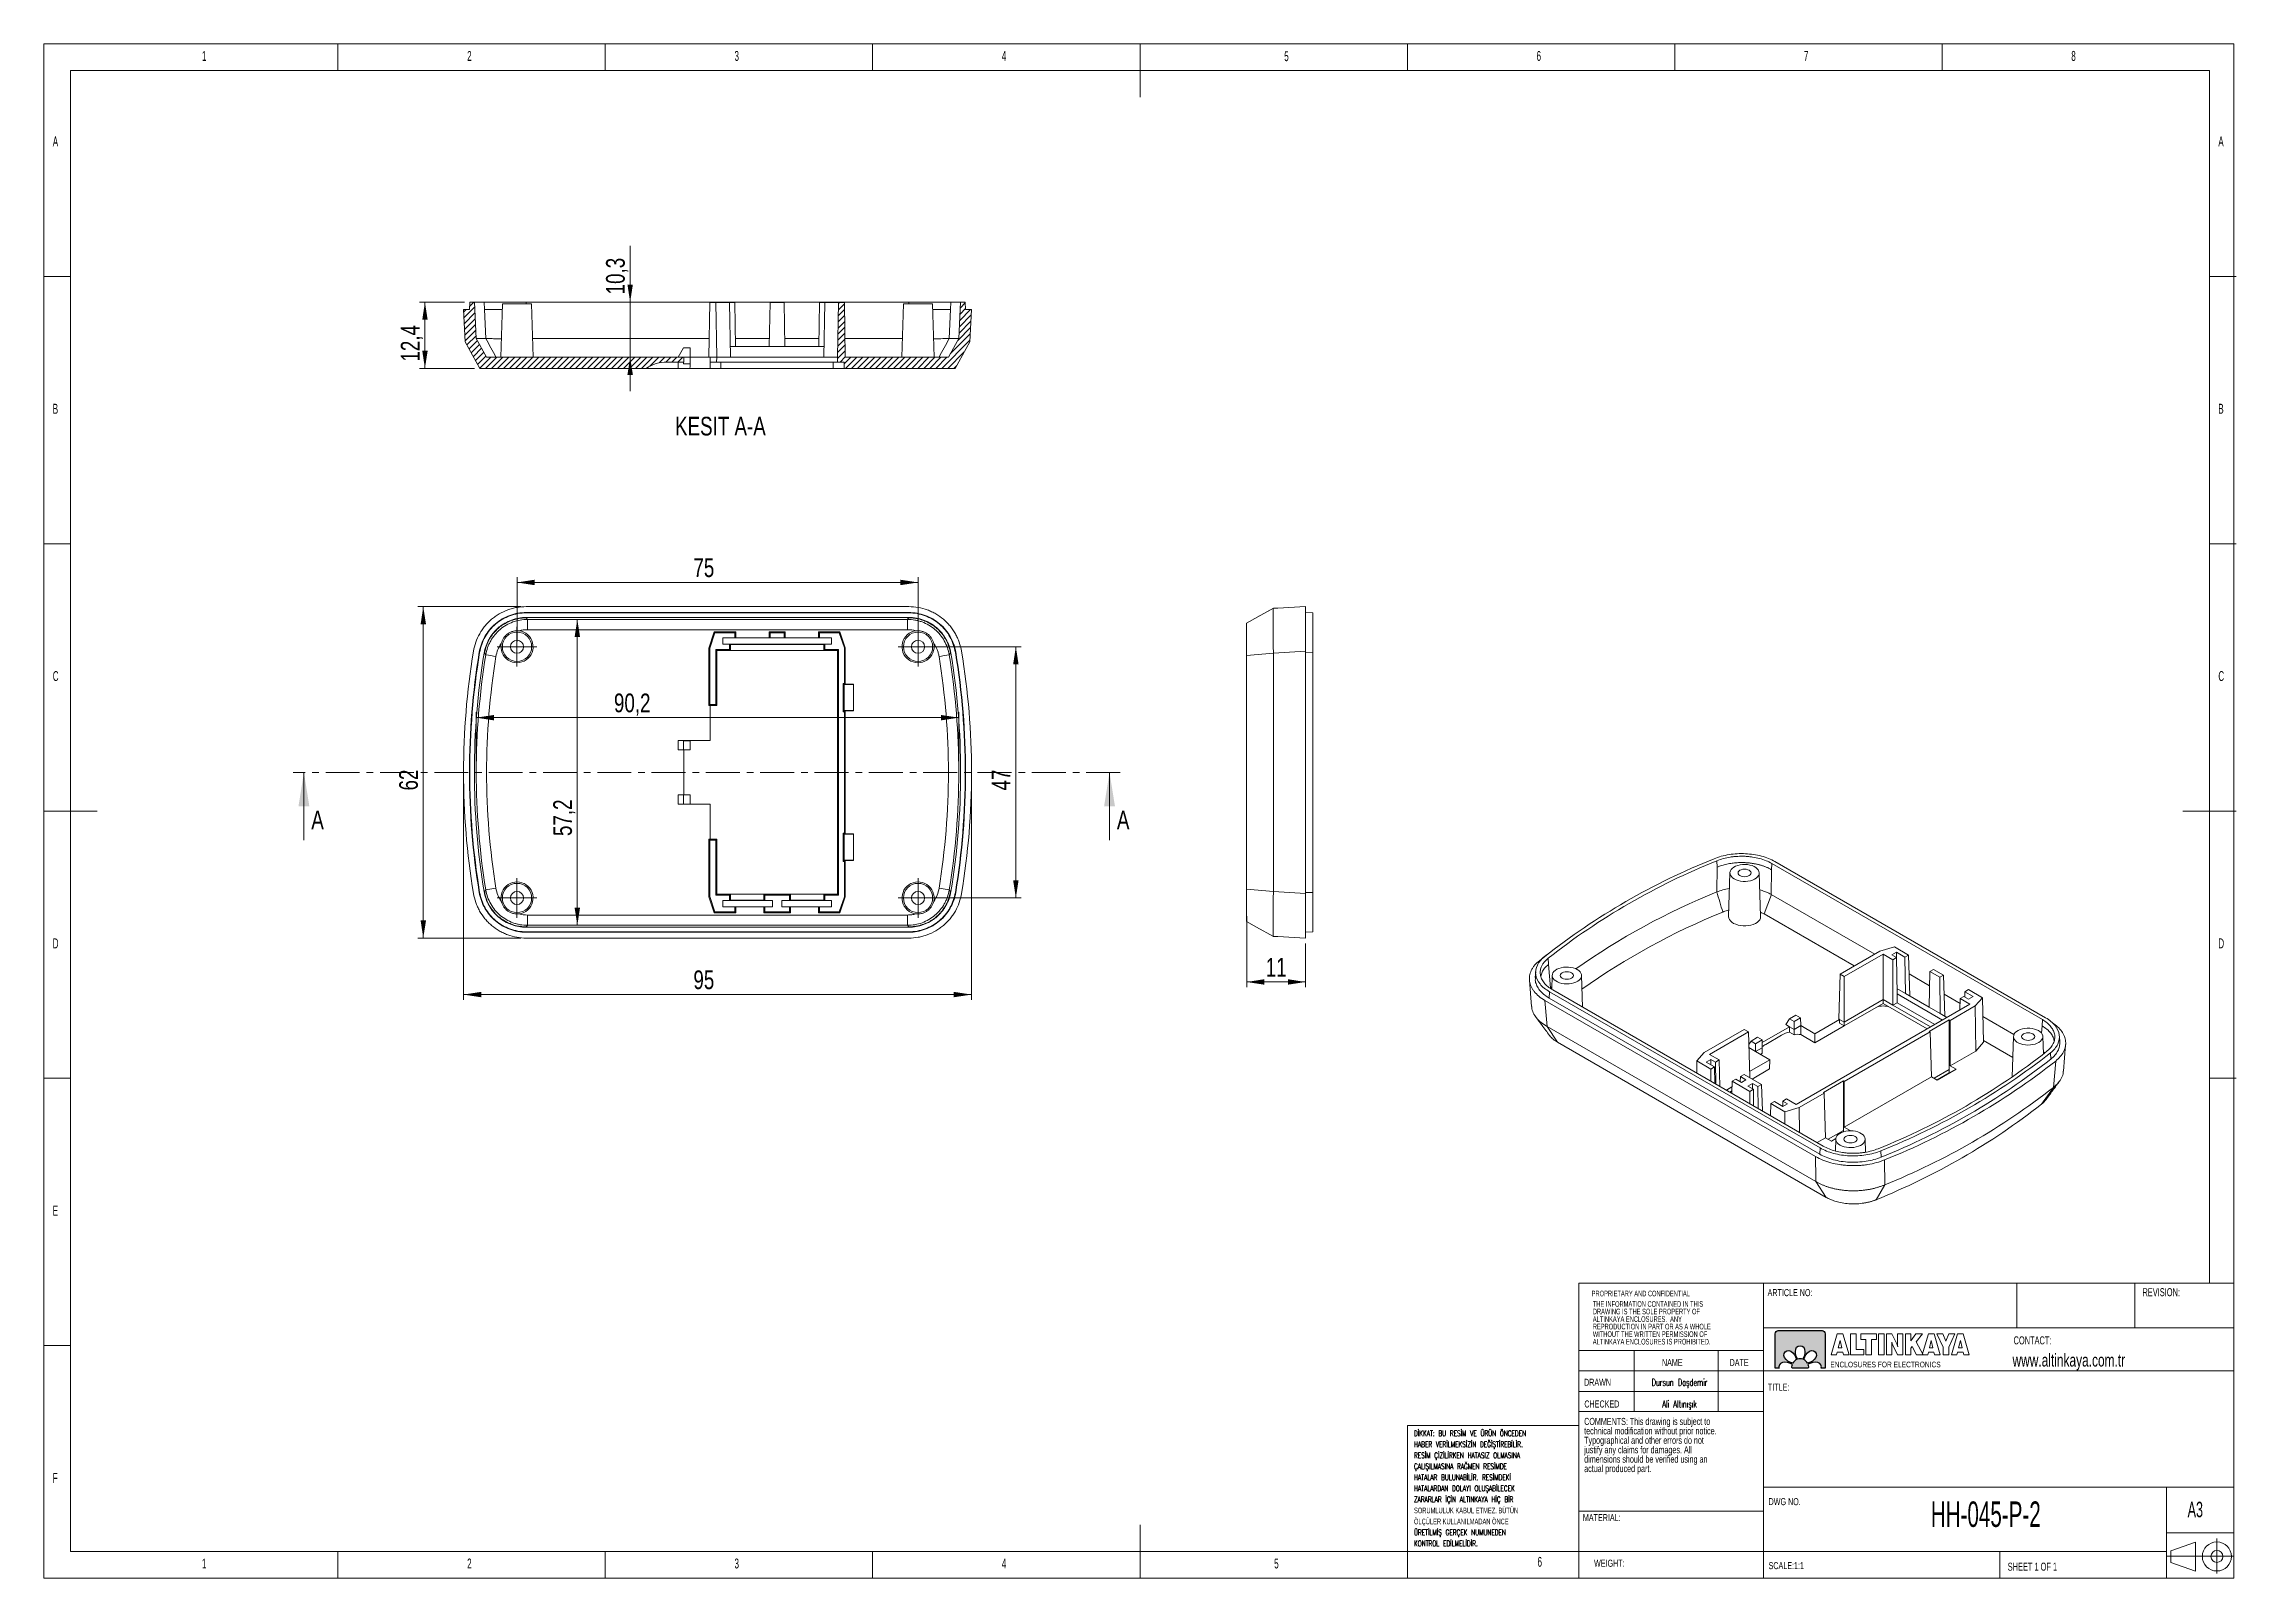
# Model space of a CAD drawing. Header units: millimetres. Extents: x 5 to 415, y 5 to 292.
import ezdxf

# ---------------------------------------------------------------- set-up
doc = ezdxf.new("R2010")
doc.units = ezdxf.units.MM
doc.linetypes.add('CENTER', pattern=[10.16, 6.35, -1.27, 1.27, -1.27])
doc.layers.add('LAYER_1', color=179, linetype='Continuous', lineweight=15)
doc.layers.add('LAYER_2', color=1, linetype='Continuous')
doc.styles.add('SLDTEXTSTYLE0', font='TXT', dxfattribs={"width": 0.7})
doc.styles.add('SLDTEXTSTYLE1', font='TXT', dxfattribs={"width": 0.605})
doc.styles.add('SLDTEXTSTYLE2', font='TXT', dxfattribs={"width": 0.605, "bigfont": 'bigfont'})
doc.styles.add('SLDTEXTSTYLE3', font='TXT', dxfattribs={"width": 0.75})
doc.dimstyles.new('SLDDIMSTYLE0', dxfattribs={"dimtxt": 3.5, "dimasz": 3.302, "dimexe": 0, "dimexo": 0.0625, "dimgap": 0.875, "dimtad": 1, "dimrnd": 1e-09, "dimzin": 12, "dimdsep": 46, "dimtxsty": 'SLDTEXTSTYLE3', "dimsah": 1, "dimcen": 0.09, "dimadec": 0, "dimazin": 3, "dimtfac": 1, "dimtofl": 0, "dimtmove": 0, "dimatfit": 3, "dimfxl": 1, "dimfrac": 2, "dimtolj": 1, "dimtzin": 12, "dimarcsym": 0})
doc.dimstyles.new('SLDDIMSTYLE1', dxfattribs={"dimtxt": 3.5, "dimasz": 3.302, "dimexe": 0, "dimexo": 0.0625, "dimgap": 0.875, "dimtad": 1, "dimdec": 1, "dimrnd": 1e-09, "dimzin": 12, "dimdsep": 46, "dimtxsty": 'SLDTEXTSTYLE3', "dimsah": 1, "dimcen": 0.09, "dimadec": 0, "dimazin": 3, "dimtfac": 1, "dimtdec": 1, "dimtofl": 0, "dimtmove": 0, "dimatfit": 3, "dimfxl": 1, "dimfrac": 2, "dimtolj": 1, "dimtzin": 12, "dimarcsym": 0})
doc.dimstyles.new('SLDDIMSTYLE2', dxfattribs={"dimtxt": 3.5, "dimasz": 3.302, "dimexe": 0, "dimexo": 0.0625, "dimgap": 0.875, "dimtad": 1, "dimrnd": 1e-09, "dimzin": 12, "dimdsep": 46, "dimtxsty": 'SLDTEXTSTYLE3', "dimsah": 1, "dimcen": 0.09, "dimadec": 0, "dimazin": 3, "dimtfac": 1, "dimtmove": 0, "dimatfit": 0, "dimfxl": 1, "dimfrac": 2, "dimtolj": 1, "dimtzin": 12, "dimarcsym": 0})

msp = doc.modelspace()

# ---------------------------------------------------------------- texts
at = {"color": 7, "linetype": 'Continuous', "lineweight": 0}
for s, insert, char_height, attachment_point, style in [('1', (34.583, 290.668), 1.852, 1, 'SLDTEXTSTYLE1'), ('2', (84.167, 290.668), 1.852, 1, 'SLDTEXTSTYLE1'), ('3', (134.167, 290.668), 1.852, 1, 'SLDTEXTSTYLE1'), ('4', (184.167, 290.668), 1.852, 1, 'SLDTEXTSTYLE1'), ('5', (236.975, 290.614), 1.852, 1, 'SLDTEXTSTYLE1'), ('6', (284.167, 290.668), 1.852, 1, 'SLDTEXTSTYLE1'), ('7', (334.167, 290.668), 1.852, 1, 'SLDTEXTSTYLE1'), ('8', (384.167, 290.668), 1.852, 1, 'SLDTEXTSTYLE1'), ('A', (6.667, 274.668), 1.852, 1, 'SLDTEXTSTYLE1'), ('A', (411.667, 274.668), 1.852, 1, 'SLDTEXTSTYLE1'), ('B', (6.667, 224.668), 1.852, 1, 'SLDTEXTSTYLE1'), ('B', (411.667, 224.668), 1.852, 1, 'SLDTEXTSTYLE1'), ('C', (6.667, 174.668), 1.852, 1, 'SLDTEXTSTYLE1'), ('C', (411.667, 174.668), 1.852, 1, 'SLDTEXTSTYLE1'), ('D', (6.667, 124.668), 1.852, 1, 'SLDTEXTSTYLE1'), ('D', (411.667, 124.668), 1.852, 1, 'SLDTEXTSTYLE1'), ('E', (6.667, 74.668), 1.852, 1, 'SLDTEXTSTYLE1'), ('PROPRIETARY AND CONFIDENTIAL', (294.469, 58.774), 1.05833, 1, 'SLDTEXTSTYLE1'), ('ARTICLE NO:', (327.372, 59.073), 1.32292, 1, 'SLDTEXTSTYLE1'), ('REVISION:', (397.488, 59.243), 1.5, 1, 'SLDTEXTSTYLE1'), ('CONTACT:', (373.379, 50.23), 1.5, 1, 'SLDTEXTSTYLE1'), ('NAME', (307.616, 45.996), 1.3229, 1, 'SLDTEXTSTYLE1'), ('DATE', (320.264, 45.996), 1.3229, 1, 'SLDTEXTSTYLE1'), ('www.altinkaya.com.tr', (373.178, 46.964), 2.38125, 1, 'SLDTEXTSTYLE0'), ('DRAWN', (293.043, 42.302), 1.3229, 1, 'SLDTEXTSTYLE1'), ('Dursun Daşdemir', (310.911, 42.302), 1.32292, 2, 'SLDTEXTSTYLE2'), ('TITLE:', (327.438, 41.388), 1.3229, 1, 'SLDTEXTSTYLE1'), ('CHECKED', (293.103, 38.244), 1.3229, 1, 'SLDTEXTSTYLE1'), ('Ali Altınışık', (310.911, 38.244), 1.32292, 2, 'SLDTEXTSTYLE2'), ('F', (6.667, 24.668), 1.852, 1, 'SLDTEXTSTYLE1'), ('MATERIAL:', (292.826, 16.987), 1.3229, 1, 'SLDTEXTSTYLE1'), ('DWG NO.', (327.555, 19.978), 1.3229, 1, 'SLDTEXTSTYLE1'), ('A3', (405.921, 19.3), 2.9104, 1, 'SLDTEXTSTYLE1'), ('1', (34.583, 8.668), 1.852, 1, 'SLDTEXTSTYLE1'), ('2', (84.167, 8.668), 1.852, 1, 'SLDTEXTSTYLE1'), ('3', (134.167, 8.668), 1.852, 1, 'SLDTEXTSTYLE1'), ('4', (184.167, 8.668), 1.852, 1, 'SLDTEXTSTYLE1'), ('5', (235.096, 8.668), 1.852, 1, 'SLDTEXTSTYLE1'), ('6', (284.349, 8.984), 1.852, 1, 'SLDTEXTSTYLE1')]:
    msp.add_mtext(s, dxfattribs=dict(at, insert=insert, char_height=char_height, attachment_point=attachment_point, style=style))
at = {"color": 7, "linetype": 'Continuous', "char_height": 3.5, "attachment_point": 1, "style": 'SLDTEXTSTYLE3'}
for insert in [(55.017, 148.583), (205.681, 148.583)]:
    msp.add_mtext('A', dxfattribs=dict(at, insert=insert))
at = {"layer": 'LAYER_1'}
for s, insert, char_height, attachment_point, style in [('KESIT A-A', (131.527, 222.241), 3.5, 2, 'SLDTEXTSTYLE3'), ('HH-045-P-2', (368.176, 19.349), 4.7625, 2, 'SLDTEXTSTYLE1'), ('WEIGHT:', (294.915, 8.452), 1.3229, 1, 'SLDTEXTSTYLE1'), ('SCALE:1:1', (327.555, 8.01), 1.3229, 1, 'SLDTEXTSTYLE1'), ('SHEET 1 OF 1', (372.278, 7.9), 1.5, 1, 'SLDTEXTSTYLE1')]:
    msp.add_mtext(s, dxfattribs=dict(at, insert=insert, char_height=char_height, attachment_point=attachment_point, style=style))

# ---------------------------------------------------------------- blocks, each defined once
blk = doc.blocks.new('Block6')
at = {"layer": 'LAYER_1', "color": 250}
for p, q in [((0, 0), (1.27, 4.36)), ((1.14, 0), (0, 0)), ((1.28, 0.58), (1.14, 0)), ((1.27, 4.36), (2.44, 4.36)), ((2.43, 0.58), (1.28, 0.58)), ((1.86, 3), (1.49, 1.49)), ((1.49, 1.49), (2.22, 1.49)), ((2.22, 1.49), (1.86, 3)), ((2.56, 0), (2.43, 0.58)), ((2.44, 4.36), (3.71, 0)), ((3.71, 0), (2.56, 0)), ((4.04, 0), (4.04, 4.36)), ((4.04, 4.36), (5.2, 4.36)), ((6.77, 0), (4.04, 0)), ((5.2, 4.36), (5.2, 1.16)), ((5.2, 1.16), (6.77, 1.16)), ((6.19, 3.21), (6.19, 4.36)), ((6.19, 4.36), (9.41, 4.36)), ((7.23, 3.21), (6.19, 3.21)), ((6.77, 1.16), (6.77, 0)), ((7.23, 0), (7.23, 3.21)), ((8.39, 0), (7.23, 0)), ((9.41, 3.21), (8.39, 3.21)), ((8.39, 3.21), (8.39, 0)), ((9.41, 4.36), (9.41, 3.21)), ((9.82, 0), (9.82, 4.36)), ((9.82, 4.36), (11, 4.36)), ((11, 0), (9.82, 0)), ((11, 4.36), (11, 0)), ((11.52, 0), (11.52, 4.36)), ((11.52, 4.36), (12.62, 4.36)), ((12.62, 0), (11.52, 0)), ((12.62, 4.36), (13.64, 2.33)), ((12.62, 2.04), (12.62, 0)), ((13.82, 0), (12.8, 2.01)), ((13.82, 2.3), (13.82, 4.36)), ((13.82, 4.36), (14.92, 4.36)), ((14.92, 0), (13.82, 0)), ((14.92, 4.36), (14.92, 0)), ((15.42, 0), (15.42, 4.36)), ((15.42, 4.36), (16.57, 4.36)), ((16.57, 0), (15.42, 0)), ((16.57, 4.36), (16.57, 2.92)), ((16.57, 2.92), (17.61, 4.36)), ((16.86, 1.75), (16.57, 1.39)), ((16.57, 1.39), (16.57, 0)), ((17.74, 0), (16.86, 1.75)), ((17.61, 4.36), (18.96, 4.36)), ((18.96, 4.36), (17.67, 2.75)), ((17.67, 2.75), (19.12, 0)), ((19.12, 0), (17.74, 0)), ((18.94, 0), (20.21, 4.36)), ((20.08, 0), (18.94, 0)), ((20.22, 0.58), (20.08, 0)), ((20.21, 4.36), (21.38, 4.36)), ((21.37, 0.58), (20.22, 0.58)), ((20.8, 3), (20.43, 1.49)), ((20.43, 1.49), (21.16, 1.49)), ((21.16, 1.49), (20.8, 3)), ((21.5, 0), (21.37, 0.58)), ((21.38, 4.36), (22.65, 0)), ((22.65, 0), (21.5, 0)), ((23.27, 1.61), (21.94, 4.36)), ((21.94, 4.36), (23.22, 4.36)), ((23.22, 4.36), (23.84, 2.87)), ((23.27, 0), (23.27, 1.61)), ((24.42, 0), (23.27, 0)), ((23.84, 2.87), (24.47, 4.36)), ((25.72, 4.36), (24.42, 1.61)), ((24.42, 1.61), (24.42, 0)), ((24.47, 4.36), (25.72, 4.36)), ((25, 0), (26.27, 4.36)), ((26.14, 0), (25, 0)), ((26.28, 0.58), (26.14, 0)), ((26.27, 4.36), (27.44, 4.36)), ((27.43, 0.58), (26.28, 0.58)), ((26.86, 3), (26.49, 1.49)), ((26.49, 1.49), (27.21, 1.49)), ((27.21, 1.49), (26.86, 3)), ((27.56, 0), (27.43, 0.58)), ((27.44, 4.36), (28.71, 0)), ((28.71, 0), (27.56, 0))]:
    blk.add_line(p, q, dxfattribs=at)
for points in [[(12.7, 2.26), (12.67, 2.37), (12.63, 2.5), (12.59, 2.64)], [(12.59, 2.64), (12.6, 2.56), (12.61, 2.48), (12.62, 2.4)], [(12.62, 2.4), (12.62, 2.31), (12.62, 2.19), (12.62, 2.04)], [(12.8, 2.01), (12.77, 2.07), (12.74, 2.16), (12.7, 2.26)], [(13.64, 2.33), (13.67, 2.28), (13.7, 2.19), (13.73, 2.09)], [(13.73, 2.09), (13.77, 1.99), (13.81, 1.86), (13.85, 1.71)], [(13.82, 1.97), (13.82, 2.06), (13.82, 2.17), (13.82, 2.3)], [(13.85, 1.71), (13.84, 1.79), (13.83, 1.87), (13.82, 1.97)]]:
    blk.add_open_spline(points, degree=3, dxfattribs=at)
blk = doc.blocks.new('Block4_1')
at = {"color": 7, "linetype": 'Continuous', "lineweight": 0, "insert": (0.07, 1.37), "char_height": 1.3229, "attachment_point": 1, "style": 'SLDTEXTSTYLE0'}
blk.add_mtext('ENCLOSURES FOR ELECTRONICS', dxfattribs=at)
blk = doc.blocks.new('Block5')
at = {"layer": 'LAYER_1'}
for p, q in [((6.79, 7.34), (1.01, 5.34)), ((1.01, 5.34), (1.01, 2.54)), ((6.79, 7.34), (6.79, 0.54)), ((11.82, 8.19), (11.82, 0)), ((0, 4.03), (15.88, 4.03)), ((1.01, 2.54), (6.79, 0.54))]:
    blk.add_line(p, q, dxfattribs=at)
for radius in [3.4, 1.4]:
    blk.add_circle((11.82, 3.99), radius, dxfattribs=at)
blk = doc.blocks.new('SW_NOTE_0')
at = {"color": 0, "linetype": 'Continuous', "lineweight": 0, "char_height": 1.3229, "attachment_point": 1, "style": 'SLDTEXTSTYLE1'}
for s, insert in [('technical modification without prior notice.', (0, -0.06)), ('COMMENTS: This drawing is subject to', (0, 1.71)), ('justify any claims for damages. All', (0, -3.59)), ('Typographical and other errors do not', (0, -1.82)), ('dimensions should be verified using an', (0, -5.35)), ('actual produced part.', (0, -7.11))]:
    blk.add_mtext(s, dxfattribs=dict(at, insert=insert))
blk = doc.blocks.new('SW_NOTE_1')
at = {"color": 0, "linetype": 'Continuous', "lineweight": 0, "char_height": 1.0583, "attachment_point": 1, "style": 'SLDTEXTSTYLE1'}
for s, insert in [('THE INFORMATION CONTAINED IN THIS', (0, 1.36)), ('ALTINKAYA ENCLOSURES.  ANY', (0, -1.46)), ('DRAWING IS THE SOLE PROPERTY OF', (0, -0.05)), ('REPRODUCTION IN PART OR AS A WHOLE', (0, -2.87)), ('WITHOUT THE WRITTEN PERMISSION OF', (0, -4.28)), ('ALTINKAYA ENCLOSURES IS PROHIBITED.', (0, -5.69))]:
    blk.add_mtext(s, dxfattribs=dict(at, insert=insert))
blk = doc.blocks.new('SW_NOTE_2')
at = {"layer": 'LAYER_1', "color": 0, "char_height": 1.06, "attachment_point": 1}
for s, insert, style in [('DİKKAT: BU RESİM VE ÜRÜN ÖNCEDEN', (0, 1.37), 'SLDTEXTSTYLE2'), ('HABER VERİLMEKSİZİN DEĞİŞTİREBİLİR.', (0, -0.69), 'SLDTEXTSTYLE2'), ('RESİM ÇİZİLİRKEN HATASIZ OLMASINA', (0, -2.75), 'SLDTEXTSTYLE2'), ('ÇALIŞILMASINA RAĞMEN RESİMDE', (0, -4.81), 'SLDTEXTSTYLE2'), ('HATALAR BULUNABİLİR. RESİMDEKİ', (0, -6.87), 'SLDTEXTSTYLE2'), ('ZARARLAR İÇİN ALTINKAYA HİÇ BİR', (0, -10.99), 'SLDTEXTSTYLE2'), ('HATALARDAN DOLAYI OLUŞABİLECEK', (0, -8.93), 'SLDTEXTSTYLE2'), ('SORUMLULUK KABUL ETMEZ. BÜTÜN', (0, -13.05), 'SLDTEXTSTYLE1'), ('ÖLÇÜLER KULLANILMADAN ÖNCE', (0, -15.11), 'SLDTEXTSTYLE1'), ('ÜRETİLMİŞ GERÇEK NUMUNEDEN', (0, -17.17), 'SLDTEXTSTYLE2'), ('KONTROL EDİLMELİDİR.', (0, -19.23), 'SLDTEXTSTYLE2')]:
    blk.add_mtext(s, dxfattribs=dict(at, insert=insert, style=style))
blk = doc.blocks.new('_D')
at = {"layer": 'LAYER_1'}
for p, q in [((83.49, 154.73), (83.49, 113.16)), ((178.49, 154.73), (178.49, 113.16)), ((83.49, 114.16), (178.49, 114.16))]:
    blk.add_line(p, q, dxfattribs=at)
for points in [[(83.49, 114.16), (86.79, 113.66), (86.79, 114.67)], [(178.49, 114.16), (175.18, 114.67), (175.18, 113.66)]]:
    blk.add_solid(points, dxfattribs=at)
at = {"layer": 'LAYER_1', "insert": (126.48, 118.68), "char_height": 3.5, "attachment_point": 1, "style": 'SLDTEXTSTYLE3'}
blk.add_mtext('95', dxfattribs=at)
blk = doc.blocks.new('_D_1')
at = {"layer": 'LAYER_1'}
for p, q in [((94.2, 186.73), (74.96, 186.73)), ((75.96, 124.73), (75.96, 186.73)), ((94.2, 124.73), (74.96, 124.73))]:
    blk.add_line(p, q, dxfattribs=at)
for points in [[(75.96, 186.73), (75.46, 183.43), (76.47, 183.43)], [(75.96, 124.73), (76.47, 128.03), (75.46, 128.03)]]:
    blk.add_solid(points, dxfattribs=at)
at = {"layer": 'LAYER_1', "insert": (71.45, 152.34), "char_height": 3.5, "attachment_point": 1, "rotation": 90, "style": 'SLDTEXTSTYLE3'}
blk.add_mtext('62', dxfattribs=at)
blk = doc.blocks.new('_D_2')
at = {"layer": 'LAYER_1'}
for p, q in [((169.49, 179.23), (187.78, 179.23)), ((186.78, 179.23), (186.78, 132.23)), ((169.49, 132.23), (187.78, 132.23))]:
    blk.add_line(p, q, dxfattribs=at)
for points in [[(186.78, 179.23), (186.28, 175.93), (187.29, 175.93)], [(186.78, 132.23), (187.29, 135.53), (186.28, 135.53)]]:
    blk.add_solid(points, dxfattribs=at)
at = {"layer": 'LAYER_1', "insert": (182.27, 152.34), "char_height": 3.5, "attachment_point": 1, "rotation": 90, "style": 'SLDTEXTSTYLE3'}
blk.add_mtext('47', dxfattribs=at)
blk = doc.blocks.new('_D_3')
at = {"layer": 'LAYER_1'}
for p, q in [((93.49, 180.23), (93.49, 192.25)), ((168.49, 191.25), (93.49, 191.25)), ((168.49, 180.23), (168.49, 192.25))]:
    blk.add_line(p, q, dxfattribs=at)
for points in [[(93.49, 191.25), (96.79, 190.74), (96.79, 191.76)], [(168.49, 191.25), (165.18, 191.76), (165.18, 190.74)]]:
    blk.add_solid(points, dxfattribs=at)
at = {"layer": 'LAYER_1', "insert": (126.48, 195.76), "char_height": 3.5, "attachment_point": 1, "style": 'SLDTEXTSTYLE3'}
blk.add_mtext('75', dxfattribs=at)
blk = doc.blocks.new('_D_4')
at = {"layer": 'LAYER_1'}
for p, q in [((85.87, 156.73), (85.87, 166.96)), ((85.87, 165.96), (176.1, 165.96)), ((176.1, 156.73), (176.1, 166.96))]:
    blk.add_line(p, q, dxfattribs=at)
for points in [[(85.87, 165.96), (89.18, 165.45), (89.18, 166.46)], [(176.1, 165.96), (172.8, 166.46), (172.8, 165.45)]]:
    blk.add_solid(points, dxfattribs=at)
at = {"layer": 'LAYER_1', "insert": (111.62, 170.47), "char_height": 3.5, "attachment_point": 1, "style": 'SLDTEXTSTYLE3'}
blk.add_mtext('90,2', dxfattribs=at)
blk = doc.blocks.new('_D_5')
at = {"layer": 'LAYER_1'}
blk.add_line((104.77, 184.34), (104.77, 127.12), dxfattribs=at)
for points in [[(104.77, 184.34), (104.26, 181.04), (105.28, 181.04)], [(104.77, 127.12), (105.28, 130.42), (104.26, 130.42)]]:
    blk.add_solid(points, dxfattribs=at)
at = {"layer": 'LAYER_1', "insert": (100.26, 143.82), "char_height": 3.5, "attachment_point": 1, "rotation": 90, "style": 'SLDTEXTSTYLE3'}
blk.add_mtext('57,2', dxfattribs=at)
blk = doc.blocks.new('SW_CENTERMARKSYMBOL_0')
at = {"layer": 'LAYER_1', "color": 0}
for p, q in [((-2.5, 0), (-3.73, 0)), ((0, 0), (-2.5, 0)), ((0, 2.5), (0, 3.73)), ((0, 0), (0, 2.5)), ((0, 0), (0, -2.5)), ((0, 0), (2.5, 0)), ((2.5, 0), (3.73, 0)), ((0, -2.5), (0, -3.73))]:
    blk.add_line(p, q, dxfattribs=at)
blk = doc.blocks.new('SW_CENTERMARKSYMBOL_1')
at = {"layer": 'LAYER_1', "color": 0}
for p, q in [((-2.5, 0), (-3.73, 0)), ((0, 0), (-2.5, 0)), ((0, 2.5), (0, 3.73)), ((0, 0), (0, 2.5)), ((0, 0), (0, -2.5)), ((0, 0), (2.5, 0)), ((2.5, 0), (3.73, 0)), ((0, -2.5), (0, -3.73))]:
    blk.add_line(p, q, dxfattribs=at)
blk = doc.blocks.new('SW_CENTERMARKSYMBOL_2')
at = {"layer": 'LAYER_1', "color": 0}
for p, q in [((-2.5, 0), (-3.73, 0)), ((0, 0), (-2.5, 0)), ((0, 2.5), (0, 3.73)), ((0, 0), (0, 2.5)), ((0, 0), (0, -2.5)), ((0, 0), (2.5, 0)), ((2.5, 0), (3.73, 0)), ((0, -2.5), (0, -3.73))]:
    blk.add_line(p, q, dxfattribs=at)
blk = doc.blocks.new('SW_CENTERMARKSYMBOL_3')
at = {"layer": 'LAYER_1', "color": 0}
for p, q in [((-2.5, 0), (-3.73, 0)), ((0, 0), (-2.5, 0)), ((0, 2.5), (0, 3.73)), ((0, 0), (0, 2.5)), ((0, 0), (0, -2.5)), ((0, 0), (2.5, 0)), ((2.5, 0), (3.73, 0)), ((0, -2.5), (0, -3.73))]:
    blk.add_line(p, q, dxfattribs=at)
blk = doc.blocks.new('_D_6')
at = {"layer": 'LAYER_1'}
for p, q in [((83.66, 243.68), (75.27, 243.68)), ((76.27, 243.68), (76.27, 231.28)), ((85.56, 231.28), (75.27, 231.28))]:
    blk.add_line(p, q, dxfattribs=at)
for points in [[(76.27, 243.68), (75.77, 240.38), (76.78, 240.38)], [(76.27, 231.28), (76.78, 234.58), (75.77, 234.58)]]:
    blk.add_solid(points, dxfattribs=at)
at = {"layer": 'LAYER_1', "insert": (71.76, 232.57), "char_height": 3.5, "attachment_point": 1, "rotation": 90, "style": 'SLDTEXTSTYLE3'}
blk.add_mtext('12,4', dxfattribs=at)
blk = doc.blocks.new('_D_7')
at = {"layer": 'LAYER_1'}
for p, q in [((114.65, 243.68), (114.65, 254.19)), ((114.65, 243.68), (114.65, 233.38)), ((114.65, 233.38), (114.65, 227.03))]:
    blk.add_line(p, q, dxfattribs=at)
for points in [[(114.65, 243.68), (115.16, 246.98), (114.14, 246.98)], [(114.65, 233.38), (114.14, 230.08), (115.16, 230.08)]]:
    blk.add_solid(points, dxfattribs=at)
at = {"layer": 'LAYER_1', "insert": (110.14, 245.14), "char_height": 3.5, "attachment_point": 1, "rotation": 90, "style": 'SLDTEXTSTYLE3'}
blk.add_mtext('10,3', dxfattribs=at)
blk = doc.blocks.new('_D_8')
at = {"layer": 'LAYER_1'}
for p, q in [((229.95, 128.85), (229.95, 115.52)), ((240.95, 123.73), (240.95, 115.52)), ((229.95, 116.52), (240.95, 116.52))]:
    blk.add_line(p, q, dxfattribs=at)
for points in [[(229.95, 116.52), (233.25, 116.01), (233.25, 117.03)], [(240.95, 116.52), (237.65, 117.03), (237.65, 116.01)]]:
    blk.add_solid(points, dxfattribs=at)
at = {"layer": 'LAYER_1', "insert": (233.52, 121.03), "char_height": 3.5, "attachment_point": 1, "style": 'SLDTEXTSTYLE3'}
blk.add_mtext('11', dxfattribs=at)

# ---------------------------------------------------------------- dimensions: what is measured, and where the dimension line sits
at = {"layer": 'LAYER_1'}
for base, p1, p2, dimstyle, picture, middle in [((114.648, 233.382), (84.663, 243.682), (124.673, 233.382), 'SLDDIMSTYLE2', '_D_7', (114.648, 249.669)), ((76.275, 231.282), (84.663, 243.682), (86.563, 231.282), 'SLDDIMSTYLE0', '_D_6', (76.275, 237.095)), ((75.963, 186.729), (95.195, 124.729), (95.195, 186.729), 'SLDDIMSTYLE0', '_D_1', (75.963, 154.926)), ((104.77, 127.115), (95.441, 184.342), (95.447, 127.115), 'SLDDIMSTYLE1', '_D_5', (104.77, 148.343)), ((186.784, 132.229), (168.487, 179.229), (168.487, 132.229), 'SLDDIMSTYLE0', '_D_2', (186.784, 154.926))]:
    dim = msp.add_linear_dim(base=base, p1=p1, p2=p2, angle=90, dimstyle=dimstyle, dxfattribs=at)
    dim.commit()
    dim.dimension.update_dxf_attribs({"geometry": picture, "text_midpoint": middle, "dimtype": 160})
for base, p1, p2, dimstyle, picture, middle in [((93.487, 191.252), (168.487, 179.229), (93.487, 179.229), 'SLDDIMSTYLE0', '_D_3', (129.064, 191.252)), ((176.1, 165.957), (85.873, 155.729), (176.1, 155.729), 'SLDDIMSTYLE1', '_D_4', (116.149, 165.957)), ((178.487, 114.165), (83.487, 155.729), (178.487, 155.729), 'SLDDIMSTYLE0', '_D', (129.064, 114.165)), ((240.948, 116.522), (229.948, 129.845), (240.948, 124.729), 'SLDDIMSTYLE0', '_D_8', (236.111, 116.522))]:
    dim = msp.add_linear_dim(base=base, p1=p1, p2=p2, dimstyle=dimstyle, dxfattribs=at)
    dim.commit()
    dim.dimension.update_dxf_attribs({"geometry": picture, "text_midpoint": middle, "dimtype": 160})

# ---------------------------------------------------------------- hatches: boundary and pattern name
at = {"linetype": 'Continuous', "lineweight": 0}
h = msp.add_hatch(dxfattribs=at)
h.set_pattern_fill('ANSI31', scale=0.25, style=0)
edge = h.paths.add_edge_path(flags=0)
edge.add_line((85.516, 243.682), (84.663, 243.682))
edge.add_line((84.663, 243.682), (84.59, 242.282))
edge.add_line((84.59, 242.282), (83.487, 242.282))
edge.add_line((83.487, 242.282), (83.802, 236.275))
edge.add_line((83.802, 236.275), (86.563, 231.282))
edge.add_line((86.563, 231.282), (117.637, 231.282))
edge.add_arc((121.556, 225.482), 7, 90, 124.04773, ccw=False)
edge.add_line((121.556, 232.482), (124.658, 232.482))
edge.add_line((124.658, 232.482), (124.673, 233.382))
edge.add_line((124.673, 233.382), (87.802, 233.382))
edge.add_line((87.802, 233.382), (85.873, 236.868))
edge.add_line((85.873, 236.868), (85.516, 243.682))
h = msp.add_hatch(dxfattribs=at)
h.set_pattern_fill('ANSI31', scale=0.25, style=0)
h.paths.add_polyline_path([(176.457, 243.682), (176.1, 236.868), (174.172, 233.382), (154.887, 233.382), (154.708, 243.632), (153.616, 243.632), (153.437, 233.382), (153.453, 232.482), (154.666, 232.482), (154.687, 231.282), (175.41, 231.282), (178.172, 236.275), (178.487, 242.282), (177.384, 242.282), (177.311, 243.682)], flags=0)
at = {"layer": 'LAYER_2'}
h = msp.add_hatch(color=256, dxfattribs=at)
edge = h.paths.add_edge_path(flags=0)
edge.add_spline(control_points=[(329.363, 51.312), (329.041, 51.312), (328.778, 51.05), (328.778, 50.727)], knot_values=[0.9444444, 0.9444444, 0.9444444, 0.9444444, 1, 1, 1, 1], weights=[1, 1, 1, 1], degree=3, periodic=0)
edge.add_line((328.778, 50.727), (328.778, 44.291))
edge.add_line((328.778, 44.291), (329.516, 44.291))
edge.add_spline(control_points=[(329.516, 44.291), (329.5, 44.362), (329.491, 44.438), (329.492, 44.518)], knot_values=[0.7777778, 0.7777778, 0.7777778, 0.7777778, 0.8333333, 0.8333333, 0.8333333, 0.8333333], weights=[1, 1, 1, 1], degree=3, periodic=0)
edge.add_spline(control_points=[(329.492, 44.518), (329.489, 45.083), (329.911, 45.404), (330.619, 45.418)], knot_values=[0.7222222, 0.7222222, 0.7222222, 0.7222222, 0.7777778, 0.7777778, 0.7777778, 0.7777778], weights=[1, 1, 1, 1], degree=3, periodic=0)
edge.add_spline(control_points=[(330.619, 45.418), (331.239, 45.429), (331.856, 45.083), (331.999, 44.997)], knot_values=[0.6666667, 0.6666667, 0.6666667, 0.6666667, 0.7222222, 0.7222222, 0.7222222, 0.7222222], weights=[1, 1, 1, 1], degree=3, periodic=0)
edge.add_spline(control_points=[(331.999, 44.997), (331.948, 44.845), (331.921, 44.683), (331.921, 44.514)], knot_values=[0.6111111, 0.6111111, 0.6111111, 0.6111111, 0.6666667, 0.6666667, 0.6666667, 0.6666667], weights=[1, 1, 1, 1], degree=3, periodic=0)
edge.add_spline(control_points=[(331.921, 44.514), (331.921, 44.438), (331.926, 44.364), (331.937, 44.291)], knot_values=[0.5555556, 0.5555556, 0.5555556, 0.5555556, 0.6111111, 0.6111111, 0.6111111, 0.6111111], weights=[1, 1, 1, 1], degree=3, periodic=0)
edge.add_line((331.937, 44.291), (334.981, 44.291))
edge.add_spline(control_points=[(334.981, 44.291), (334.992, 44.364), (334.997, 44.438), (334.997, 44.514)], knot_values=[0.4444444, 0.4444444, 0.4444444, 0.4444444, 0.5, 0.5, 0.5, 0.5], weights=[1, 1, 1, 1], degree=3, periodic=0)
edge.add_spline(control_points=[(334.997, 44.514), (334.997, 44.68), (334.971, 44.839), (334.922, 44.989)], knot_values=[0.3888889, 0.3888889, 0.3888889, 0.3888889, 0.4444444, 0.4444444, 0.4444444, 0.4444444], weights=[1, 1, 1, 1], degree=3, periodic=0)
edge.add_spline(control_points=[(334.922, 44.989), (335.07, 45.077), (335.683, 45.419), (336.299, 45.408)], knot_values=[0.3333333, 0.3333333, 0.3333333, 0.3333333, 0.3888889, 0.3888889, 0.3888889, 0.3888889], weights=[1, 1, 1, 1], degree=3, periodic=0)
edge.add_spline(control_points=[(336.299, 45.408), (337.007, 45.395), (337.429, 45.073), (337.427, 44.509)], knot_values=[0.2777778, 0.2777778, 0.2777778, 0.2777778, 0.3333333, 0.3333333, 0.3333333, 0.3333333], weights=[1, 1, 1, 1], degree=3, periodic=0)
edge.add_spline(control_points=[(337.427, 44.509), (337.427, 44.432), (337.419, 44.359), (337.404, 44.291)], knot_values=[0.2222222, 0.2222222, 0.2222222, 0.2222222, 0.2777778, 0.2777778, 0.2777778, 0.2777778], weights=[1, 1, 1, 1], degree=3, periodic=0)
edge.add_line((337.404, 44.291), (338.14, 44.291))
edge.add_line((338.14, 44.291), (338.14, 50.727))
edge.add_spline(control_points=[(338.14, 50.727), (338.14, 51.05), (337.877, 51.312), (337.555, 51.312)], knot_values=[0.0555556, 0.0555556, 0.0555556, 0.0555556, 0.1111111, 0.1111111, 0.1111111, 0.1111111], weights=[1, 1, 1, 1], degree=3, periodic=0)
edge.add_line((337.555, 51.312), (329.363, 51.312))
edge = h.paths.add_edge_path(flags=0)
edge.add_spline(control_points=[(333.943, 45.974), (333.791, 46.025), (333.628, 46.052), (333.459, 46.052)], knot_values=[0.6666667, 0.6666667, 0.6666667, 0.6666667, 0.8333333, 0.8333333, 0.8333333, 0.8333333], weights=[1, 1, 1, 1], degree=3, periodic=0)
edge.add_spline(control_points=[(333.459, 46.052), (333.293, 46.052), (333.133, 46.026), (332.984, 45.977)], knot_values=[0.8333333, 0.8333333, 0.8333333, 0.8333333, 1, 1, 1, 1], weights=[1, 1, 1, 1], degree=3, periodic=0)
edge.add_spline(control_points=[(332.984, 45.977), (332.895, 46.124), (332.553, 46.737), (332.565, 47.354)], knot_values=[0, 0, 0, 0, 0.1666667, 0.1666667, 0.1666667, 0.1666667], weights=[1, 1, 1, 1], degree=3, periodic=0)
edge.add_spline(control_points=[(332.565, 47.354), (332.578, 48.062), (332.9, 48.483), (333.464, 48.481)], knot_values=[0.1666667, 0.1666667, 0.1666667, 0.1666667, 0.3333333, 0.3333333, 0.3333333, 0.3333333], weights=[1, 1, 1, 1], degree=3, periodic=0)
edge.add_spline(control_points=[(333.464, 48.481), (334.028, 48.483), (334.35, 48.062), (334.363, 47.354)], knot_values=[0.3333333, 0.3333333, 0.3333333, 0.3333333, 0.5, 0.5, 0.5, 0.5], weights=[1, 1, 1, 1], degree=3, periodic=0)
edge.add_spline(control_points=[(334.363, 47.354), (334.374, 46.733), (334.028, 46.117), (333.943, 45.974)], knot_values=[0.5, 0.5, 0.5, 0.5, 0.6666667, 0.6666667, 0.6666667, 0.6666667], weights=[1, 1, 1, 1], degree=3, periodic=0)
edge = h.paths.add_edge_path(flags=0)
edge.add_spline(control_points=[(332.091, 47.16), (332.537, 46.731), (332.728, 46.052), (332.769, 45.889)], knot_values=[0.6, 0.6, 0.6, 0.6, 0.8, 0.8, 0.8, 0.8], weights=[1, 1, 1, 1], degree=3, periodic=0)
edge.add_spline(control_points=[(332.769, 45.889), (332.476, 45.741), (332.237, 45.503), (332.088, 45.212)], knot_values=[0.8, 0.8, 0.8, 0.8, 1, 1, 1, 1], weights=[1, 1, 1, 1], degree=3, periodic=0)
edge.add_spline(control_points=[(332.088, 45.212), (331.919, 45.254), (331.246, 45.446), (330.819, 45.889)], knot_values=[0, 0, 0, 0, 0.2, 0.2, 0.2, 0.2], weights=[1, 1, 1, 1], degree=3, periodic=0)
edge.add_spline(control_points=[(330.819, 45.889), (330.328, 46.399), (330.257, 46.924), (330.658, 47.322)], knot_values=[0.2, 0.2, 0.2, 0.2, 0.4, 0.4, 0.4, 0.4], weights=[1, 1, 1, 1], degree=3, periodic=0)
edge.add_spline(control_points=[(330.658, 47.322), (331.056, 47.722), (331.581, 47.652), (332.091, 47.16)], knot_values=[0.4, 0.4, 0.4, 0.4, 0.6, 0.6, 0.6, 0.6], weights=[1, 1, 1, 1], degree=3, periodic=0)
edge = h.paths.add_edge_path(flags=0)
edge.add_spline(control_points=[(336.106, 45.882), (335.676, 45.436), (334.997, 45.245), (334.834, 45.204)], knot_values=[0.6, 0.6, 0.6, 0.6, 0.8, 0.8, 0.8, 0.8], weights=[1, 1, 1, 1], degree=3, periodic=0)
edge.add_spline(control_points=[(334.834, 45.204), (334.687, 45.497), (334.449, 45.736), (334.157, 45.885)], knot_values=[0.8, 0.8, 0.8, 0.8, 1, 1, 1, 1], weights=[1, 1, 1, 1], degree=3, periodic=0)
edge.add_spline(control_points=[(334.157, 45.885), (334.199, 46.053), (334.391, 46.726), (334.834, 47.153)], knot_values=[0, 0, 0, 0, 0.2, 0.2, 0.2, 0.2], weights=[1, 1, 1, 1], degree=3, periodic=0)
edge.add_spline(control_points=[(334.834, 47.153), (335.344, 47.645), (335.87, 47.715), (336.267, 47.315)], knot_values=[0.2, 0.2, 0.2, 0.2, 0.4, 0.4, 0.4, 0.4], weights=[1, 1, 1, 1], degree=3, periodic=0)
edge.add_spline(control_points=[(336.267, 47.315), (336.668, 46.917), (336.597, 46.392), (336.106, 45.882)], knot_values=[0.4, 0.4, 0.4, 0.4, 0.6, 0.6, 0.6, 0.6], weights=[1, 1, 1, 1], degree=3, periodic=0)

# ---------------------------------------------------------------- linework, layer by layer
at = {"color": 7, "linetype": 'Continuous', "lineweight": 15}
for p, q in [((83.802, 236.275), (83.487, 242.282)), ((83.487, 242.282), (84.59, 242.282)), ((84.663, 243.682), (84.59, 242.282)), ((85.516, 243.682), (84.663, 243.682)), ((87.344, 243.682), (85.516, 243.682)), ((85.873, 236.868), (85.516, 243.682)), ((87.344, 243.682), (87.416, 242.282)), ((87.416, 242.282), (87.655, 236.867)), ((90.749, 243.382), (90.487, 233.382)), ((93.487, 243.382), (90.749, 243.382)), ((96.225, 243.382), (93.487, 243.382)), ((166.773, 243.682), (95.2, 243.682)), ((96.487, 233.382), (96.225, 243.382)), ((129.552, 243.632), (129.373, 233.382)), ((130.658, 243.632), (129.552, 243.632)), ((130.658, 243.632), (130.837, 233.382)), ((133.208, 243.632), (130.658, 243.632)), ((133.208, 243.632), (133.387, 233.382)), ((134.208, 243.632), (133.208, 243.632)), ((134.352, 235.382), (134.208, 243.632)), ((140.672, 235.382), (140.816, 243.632)), ((140.816, 243.632), (143.458, 243.632)), ((143.602, 235.382), (143.458, 243.632)), ((149.922, 235.382), (150.066, 243.632)), ((150.066, 243.632), (151.066, 243.632)), ((151.066, 243.632), (150.887, 233.382)), ((153.616, 243.632), (151.066, 243.632)), ((153.437, 233.382), (153.616, 243.632)), ((153.616, 243.632), (154.708, 243.632)), ((154.887, 233.382), (154.708, 243.632)), ((165.749, 243.382), (165.487, 233.382)), ((171.225, 243.382), (165.749, 243.382)), ((171.487, 233.382), (171.225, 243.382)), ((174.319, 236.867), (174.557, 242.282)), ((174.63, 243.682), (174.557, 242.282)), ((176.457, 243.682), (174.63, 243.682)), ((176.457, 243.682), (176.1, 236.868)), ((177.311, 243.682), (176.457, 243.682)), ((177.384, 242.282), (177.311, 243.682)), ((177.384, 242.282), (178.487, 242.282)), ((178.487, 242.282), (178.172, 236.275)), ((86.563, 231.282), (83.802, 236.275)), ((87.653, 236.868), (85.873, 236.868)), ((87.802, 233.382), (85.873, 236.868)), ((129.434, 236.868), (96.396, 236.868)), ((124.637, 235.162), (123.637, 233.382)), ((124.637, 235.162), (125.858, 235.162)), ((125.873, 233.382), (125.858, 235.162)), ((133.352, 235.382), (150.922, 235.382)), ((140.698, 236.868), (134.326, 236.868)), ((149.948, 236.868), (143.576, 236.868)), ((165.578, 236.868), (154.826, 236.868)), ((176.1, 236.868), (174.172, 233.382)), ((176.1, 236.868), (174.32, 236.868)), ((178.172, 236.275), (175.41, 231.282)), ((86.563, 231.282), (117.637, 231.282)), ((87.802, 233.382), (124.673, 233.382)), ((123.637, 231.282), (117.637, 231.282)), ((121.556, 232.482), (124.658, 232.482)), ((123.637, 231.282), (123.637, 232.482)), ((123.637, 231.282), (125.837, 231.282)), ((125.852, 232.142), (124.652, 232.142)), ((124.658, 232.482), (124.673, 233.382)), ((125.873, 233.382), (124.673, 233.382)), ((125.837, 231.282), (129.587, 231.282)), ((125.873, 233.382), (125.852, 232.142)), ((125.873, 233.382), (129.623, 233.382)), ((129.623, 233.382), (129.587, 231.282)), ((131.637, 231.282), (129.587, 231.282)), ((130.821, 232.482), (129.608, 232.482)), ((130.837, 233.382), (129.623, 233.382)), ((130.837, 233.382), (130.821, 232.482)), ((153.453, 232.482), (130.821, 232.482)), ((133.387, 233.382), (130.837, 233.382)), ((131.637, 232.482), (131.637, 231.282)), ((131.637, 231.282), (152.637, 231.282)), ((150.887, 233.382), (133.387, 233.382)), ((153.437, 233.382), (150.887, 233.382)), ((152.637, 231.282), (152.637, 232.482)), ((154.687, 231.282), (152.637, 231.282)), ((153.453, 232.482), (153.437, 233.382)), ((154.666, 232.482), (153.453, 232.482)), ((154.666, 232.482), (154.687, 231.282)), ((154.687, 231.282), (175.41, 231.282)), ((154.887, 233.382), (174.172, 233.382)), ((166.778, 186.729), (95.195, 186.729)), ((95.2, 185.553), (95.2, 185.626)), ((166.773, 185.626), (95.2, 185.626)), ((166.773, 185.553), (95.2, 185.553)), ((95.2, 184.699), (95.2, 184.626)), ((166.773, 184.699), (95.2, 184.699)), ((95.441, 184.342), (95.2, 184.626)), ((166.773, 185.553), (166.773, 185.626)), ((166.773, 184.699), (166.773, 184.626)), ((232.035, 184.807), (229.948, 183.652)), ((234.94, 186.414), (231.89, 184.727)), ((234.94, 186.414), (232.035, 184.807)), ((242.348, 185.553), (240.948, 185.626)), ((166.521, 184.342), (95.441, 184.342)), ((95.455, 182.414), (166.511, 182.414)), ((95.463, 184.342), (95.463, 182.414)), ((129.373, 178.989), (130.387, 182.029)), ((130.516, 181.85), (129.552, 178.96)), ((130.387, 182.029), (130.516, 181.85)), ((134.387, 182.029), (130.387, 182.029)), ((134.208, 181.85), (130.516, 181.85)), ((134.208, 180.879), (131.987, 180.879)), ((131.987, 180.879), (131.987, 179.679)), ((134.387, 182.029), (134.208, 181.85)), ((134.208, 181.85), (134.208, 180.879)), ((134.352, 180.879), (134.208, 180.879)), ((134.387, 180.914), (134.352, 180.879)), ((140.672, 180.879), (134.352, 180.879)), ((134.387, 180.914), (134.387, 182.029)), ((140.637, 180.914), (134.387, 180.914)), ((140.637, 182.029), (140.816, 181.85)), ((140.637, 180.914), (140.637, 182.029)), ((140.637, 182.029), (143.637, 182.029)), ((140.637, 180.914), (140.672, 180.879)), ((140.672, 180.879), (140.816, 180.879)), ((140.816, 181.85), (140.816, 180.879)), ((143.458, 181.85), (140.816, 181.85)), ((140.816, 180.879), (143.458, 180.879)), ((143.637, 182.029), (143.458, 181.85)), ((143.458, 180.879), (143.458, 181.85)), ((143.602, 180.879), (143.458, 180.879)), ((143.637, 180.914), (143.602, 180.879)), ((149.922, 180.879), (143.602, 180.879)), ((143.637, 182.029), (143.637, 180.914)), ((149.887, 180.914), (143.637, 180.914)), ((149.887, 180.914), (149.887, 182.029)), ((149.887, 182.029), (150.066, 181.85)), ((153.887, 182.029), (149.887, 182.029)), ((149.887, 180.914), (149.922, 180.879)), ((149.922, 180.879), (150.066, 180.879)), ((150.066, 181.85), (150.066, 180.879)), ((153.758, 181.85), (150.066, 181.85)), ((150.066, 180.879), (152.287, 180.879)), ((152.287, 180.879), (152.287, 179.679)), ((153.758, 181.85), (153.887, 182.029)), ((154.708, 179), (153.758, 181.85)), ((153.887, 182.029), (154.887, 179.029)), ((86.502, 178.172), (86.43, 178.184)), ((87.344, 178.033), (87.416, 178.021)), ((87.416, 178.021), (87.655, 177.723)), ((129.552, 178.96), (129.373, 178.989)), ((129.373, 178.989), (129.373, 168.229)), ((129.552, 178.96), (129.552, 168.408)), ((130.658, 178.708), (130.658, 168.408)), ((133.208, 178.708), (130.658, 178.708)), ((130.658, 178.708), (130.837, 178.529)), ((130.837, 178.529), (130.837, 168.229)), ((133.387, 178.529), (130.837, 178.529)), ((131.987, 179.679), (133.208, 179.679)), ((133.208, 179.679), (133.208, 178.708)), ((133.352, 179.679), (133.208, 179.679)), ((133.208, 178.708), (133.387, 178.529)), ((133.387, 179.644), (133.352, 179.679)), ((133.352, 179.679), (150.922, 179.679)), ((133.387, 178.529), (133.387, 179.644)), ((133.387, 179.644), (150.887, 179.644)), ((150.887, 178.529), (133.387, 178.529)), ((150.887, 179.644), (150.922, 179.679)), ((150.887, 178.529), (150.887, 179.644)), ((151.066, 178.708), (150.887, 178.529)), ((153.437, 178.529), (150.887, 178.529)), ((150.922, 179.679), (151.066, 179.679)), ((151.066, 179.679), (151.066, 178.708)), ((152.287, 179.679), (151.066, 179.679)), ((153.616, 178.708), (151.066, 178.708)), ((153.437, 178.529), (153.616, 178.708)), ((153.437, 132.929), (153.437, 178.529)), ((153.616, 132.75), (153.616, 178.708)), ((154.887, 179.029), (154.708, 179)), ((154.708, 172.379), (154.708, 179)), ((154.887, 172.2), (154.887, 179.029)), ((174.319, 177.723), (174.557, 178.021)), ((174.63, 178.033), (174.557, 178.021)), ((175.471, 178.172), (175.544, 178.184)), ((234.941, 178.033), (229.948, 177.589)), ((229.948, 133.868), (229.948, 177.589)), ((240.948, 178.369), (234.941, 178.033)), ((234.941, 178.033), (234.941, 133.424)), ((240.948, 178.369), (240.948, 133.089)), ((242.348, 178.172), (240.948, 178.184)), ((242.348, 178.172), (242.348, 133.286)), ((154.708, 172.379), (154.471, 172.379)), ((154.471, 167.079), (154.471, 172.379)), ((154.471, 172.379), (154.666, 172.184)), ((154.887, 172.2), (154.708, 172.379)), ((129.552, 168.408), (129.373, 168.229)), ((129.623, 168.229), (129.373, 168.229)), ((130.658, 168.408), (129.552, 168.408)), ((130.837, 168.229), (129.623, 168.229)), ((129.623, 161.692), (129.623, 168.229)), ((130.658, 168.408), (130.837, 168.229)), ((154.68, 172.17), (154.666, 172.184)), ((154.666, 172.184), (154.666, 167.273)), ((156.402, 172.17), (154.68, 172.17)), ((154.68, 172.17), (154.68, 167.287)), ((156.432, 172.2), (154.887, 172.2)), ((156.402, 172.17), (156.432, 172.2)), ((156.402, 167.287), (156.402, 172.17)), ((156.432, 167.258), (156.432, 172.2)), ((154.666, 167.273), (154.471, 167.079)), ((154.471, 167.079), (154.708, 167.079)), ((154.666, 167.273), (154.68, 167.287)), ((154.68, 167.287), (156.402, 167.287)), ((154.887, 167.258), (154.708, 167.079)), ((154.708, 144.379), (154.708, 167.079)), ((154.887, 167.258), (156.432, 167.258)), ((154.887, 144.2), (154.887, 167.258)), ((156.402, 167.287), (156.432, 167.258)), ((123.637, 161.692), (125.873, 161.692)), ((123.637, 161.692), (124.637, 161.646)), ((123.637, 159.942), (123.637, 161.692)), ((124.637, 159.958), (123.637, 159.942)), ((124.673, 159.942), (123.637, 159.942)), ((124.637, 161.646), (125.858, 161.646)), ((124.637, 161.646), (124.637, 159.958)), ((124.637, 159.958), (125.858, 159.958)), ((125.873, 159.942), (124.673, 159.942)), ((124.673, 151.516), (124.673, 159.942)), ((125.858, 161.646), (125.873, 161.692)), ((125.858, 159.958), (125.858, 161.646)), ((125.873, 159.942), (125.858, 159.958)), ((125.873, 159.942), (125.873, 161.692)), ((125.873, 161.692), (129.623, 161.692)), ((123.637, 151.516), (124.673, 151.516)), ((123.637, 151.516), (124.637, 151.5)), ((123.637, 149.766), (123.637, 151.516)), ((124.637, 149.781), (123.637, 149.766)), ((123.637, 149.766), (125.873, 149.766)), ((124.637, 151.5), (124.637, 149.781)), ((124.637, 151.5), (125.858, 151.5)), ((124.637, 149.781), (125.858, 149.781)), ((125.873, 151.516), (124.673, 151.516)), ((125.858, 151.5), (125.873, 151.516)), ((125.858, 149.781), (125.858, 151.5)), ((125.873, 149.766), (125.858, 149.781)), ((125.873, 149.766), (125.873, 151.516)), ((129.623, 149.766), (125.873, 149.766)), ((129.623, 143.229), (129.623, 149.766)), ((154.708, 144.379), (154.471, 144.379)), ((154.471, 139.079), (154.471, 144.379)), ((154.471, 144.379), (154.666, 144.184)), ((154.666, 144.184), (154.666, 139.273)), ((154.68, 144.17), (154.666, 144.184)), ((156.402, 144.17), (154.68, 144.17)), ((154.68, 144.17), (154.68, 139.287)), ((154.887, 144.2), (154.708, 144.379)), ((156.432, 144.2), (154.887, 144.2)), ((156.402, 144.17), (156.432, 144.2)), ((156.402, 139.287), (156.402, 144.17)), ((156.432, 139.258), (156.432, 144.2)), ((129.373, 143.229), (129.552, 143.05)), ((129.623, 143.229), (129.373, 143.229)), ((129.373, 143.229), (129.373, 132.469)), ((130.658, 143.05), (129.552, 143.05)), ((129.552, 143.05), (129.552, 132.498)), ((130.837, 143.229), (129.623, 143.229)), ((130.837, 143.229), (130.658, 143.05)), ((130.658, 132.75), (130.658, 143.05)), ((130.837, 132.929), (130.837, 143.229)), ((154.666, 139.273), (154.471, 139.079)), ((154.471, 139.079), (154.708, 139.079)), ((154.666, 139.273), (154.68, 139.287)), ((154.68, 139.287), (156.402, 139.287)), ((154.887, 139.258), (154.708, 139.079)), ((154.708, 132.458), (154.708, 139.079)), ((154.887, 139.258), (156.432, 139.258)), ((154.887, 132.429), (154.887, 139.258)), ((156.402, 139.287), (156.432, 139.258)), ((317.88, 139.176), (317.923, 137.998)), ((317.923, 137.998), (317.881, 133.358)), ((320.332, 136.941), (320.07, 128.778)), ((326.069, 128.778), (325.807, 136.941)), ((328.067, 132.882), (328.098, 137.517)), ((328.149, 138.69), (328.098, 137.517)), ((378.759, 109.474), (328.149, 138.69)), ((379.362, 109.822), (328.753, 139.038)), ((86.502, 133.286), (86.43, 133.274)), ((87.344, 133.425), (87.416, 133.437)), ((87.655, 133.735), (87.416, 133.437)), ((87.651, 133.757), (89.554, 134.067)), ((129.373, 132.469), (129.552, 132.498)), ((130.387, 129.429), (129.373, 132.469)), ((129.552, 132.498), (130.516, 129.608)), ((130.837, 132.929), (130.658, 132.75)), ((133.208, 132.75), (130.658, 132.75)), ((133.387, 132.929), (130.837, 132.929)), ((131.987, 131.779), (133.208, 131.779)), ((131.987, 130.579), (131.987, 131.779)), ((133.208, 132.75), (133.387, 132.929)), ((133.208, 131.779), (133.208, 132.75)), ((133.352, 131.779), (133.208, 131.779)), ((133.387, 131.814), (133.352, 131.779)), ((139.672, 131.779), (133.352, 131.779)), ((133.387, 132.929), (133.387, 131.814)), ((133.387, 132.929), (139.637, 132.929)), ((139.637, 131.814), (133.387, 131.814)), ((139.637, 132.929), (139.637, 131.814)), ((139.816, 132.75), (139.637, 132.929)), ((144.637, 132.929), (139.637, 132.929)), ((139.637, 131.814), (139.672, 131.779)), ((139.672, 131.779), (139.816, 131.779)), ((139.816, 131.779), (139.816, 132.75)), ((144.458, 132.75), (139.816, 132.75)), ((139.816, 131.779), (141.287, 131.779)), ((141.287, 131.779), (141.287, 130.579)), ((142.987, 131.779), (142.987, 130.579)), ((144.458, 131.779), (142.987, 131.779)), ((144.458, 132.75), (144.637, 132.929)), ((144.458, 131.779), (144.458, 132.75)), ((144.602, 131.779), (144.458, 131.779)), ((144.637, 131.814), (144.602, 131.779)), ((150.922, 131.779), (144.602, 131.779)), ((144.637, 132.929), (144.637, 131.814)), ((144.637, 132.929), (150.887, 132.929)), ((150.887, 131.814), (144.637, 131.814)), ((150.887, 132.929), (150.887, 131.814)), ((151.066, 132.75), (150.887, 132.929)), ((153.437, 132.929), (150.887, 132.929)), ((150.887, 131.814), (150.922, 131.779)), ((150.922, 131.779), (151.066, 131.779)), ((151.066, 131.779), (151.066, 132.75)), ((153.616, 132.75), (151.066, 132.75)), ((152.287, 131.779), (151.066, 131.779)), ((152.287, 130.579), (152.287, 131.779)), ((153.437, 132.929), (153.616, 132.75)), ((153.758, 129.608), (154.708, 132.458)), ((154.887, 132.429), (153.887, 129.429)), ((154.708, 132.458), (154.887, 132.429)), ((172.419, 134.067), (174.322, 133.757)), ((174.557, 133.437), (174.319, 133.735)), ((174.63, 133.425), (174.557, 133.437)), ((175.471, 133.286), (175.544, 133.274)), ((234.941, 133.424), (229.948, 133.868)), ((234.941, 133.424), (240.948, 133.089)), ((242.348, 133.286), (240.948, 133.274)), ((328.083, 132.873), (326.719, 129.24)), ((347.404, 121.719), (328.067, 132.882)), ((95.447, 127.115), (166.521, 127.115)), ((166.511, 129.044), (95.455, 129.044)), ((95.463, 129.044), (95.463, 127.116)), ((130.516, 129.608), (130.387, 129.429)), ((130.387, 129.429), (134.387, 129.429)), ((130.516, 129.608), (134.208, 129.608)), ((134.208, 130.579), (131.987, 130.579)), ((134.208, 129.608), (134.208, 130.579)), ((134.352, 130.579), (134.208, 130.579)), ((134.387, 129.429), (134.208, 129.608)), ((134.387, 130.544), (134.352, 130.579)), ((134.352, 130.579), (139.672, 130.579)), ((134.387, 130.544), (134.387, 129.429)), ((134.387, 130.544), (139.637, 130.544)), ((139.637, 130.544), (139.672, 130.579)), ((139.637, 129.429), (139.637, 130.544)), ((139.637, 129.429), (139.816, 129.608)), ((139.637, 129.429), (144.637, 129.429)), ((139.672, 130.579), (139.816, 130.579)), ((139.816, 130.579), (139.816, 129.608)), ((141.287, 130.579), (139.816, 130.579)), ((139.816, 129.608), (144.458, 129.608)), ((142.987, 130.579), (144.458, 130.579)), ((144.458, 130.579), (144.458, 129.608)), ((144.602, 130.579), (144.458, 130.579)), ((144.637, 129.429), (144.458, 129.608)), ((144.637, 130.544), (144.602, 130.579)), ((144.602, 130.579), (149.922, 130.579)), ((144.637, 129.429), (144.637, 130.544)), ((144.637, 130.544), (149.887, 130.544)), ((149.887, 130.544), (149.922, 130.579)), ((149.887, 130.544), (149.887, 129.429)), ((149.887, 129.429), (150.066, 129.608)), ((149.887, 129.429), (153.887, 129.429)), ((149.922, 130.579), (150.066, 130.579)), ((150.066, 129.608), (150.066, 130.579)), ((150.066, 130.579), (152.287, 130.579)), ((150.066, 129.608), (153.758, 129.608)), ((153.887, 129.429), (153.758, 129.608)), ((166.532, 127.116), (166.773, 126.832)), ((229.948, 127.805), (231.787, 126.788)), ((326.714, 129.243), (343.575, 119.509)), ((95.195, 124.729), (166.778, 124.729)), ((95.2, 126.758), (95.2, 126.832)), ((95.2, 126.758), (166.773, 126.758)), ((95.2, 125.905), (95.2, 125.832)), ((95.2, 125.905), (166.773, 125.905)), ((95.2, 125.832), (166.773, 125.832)), ((166.773, 126.758), (166.773, 126.832)), ((166.773, 125.905), (166.773, 125.832)), ((231.787, 126.788), (234.94, 125.044)), ((242.348, 125.905), (240.948, 125.832)), ((351.106, 123.07), (348.381, 122.284)), ((353.717, 121.563), (351.106, 123.07)), ((286.321, 121.794), (284.685, 120.503)), ((286.337, 120.966), (286.397, 119.799)), ((286.777, 115.402), (286.397, 119.799)), ((348.381, 122.284), (340.92, 117.976)), ((348.985, 121.73), (341.702, 117.525)), ((350.788, 120.689), (348.985, 121.73)), ((348.985, 121.73), (348.985, 113.214)), ((351.46, 122.073), (350.611, 121.583)), ((350.611, 121.583), (351.475, 121.085)), ((351.475, 121.085), (350.788, 120.689)), ((350.788, 120.689), (350.788, 112.173)), ((353.03, 121.167), (351.46, 122.073)), ((351.46, 121.094), (351.46, 122.073)), ((351.577, 114.29), (351.475, 121.085)), ((353.717, 121.563), (353.03, 121.167)), ((353.132, 114.371), (353.03, 121.167)), ((353.949, 113.9), (353.717, 121.563)), ((282.829, 116.863), (283.243, 111.937)), ((283.999, 118.477), (283.925, 117.336)), ((286.777, 115.402), (286.715, 115.346)), ((287.029, 115.604), (286.777, 115.402)), ((287.098, 117.755), (287.014, 115.139)), ((287.179, 115.038), (337.789, 85.822)), ((292.764, 111.814), (292.573, 117.755)), ((340.92, 117.976), (340.667, 109.607)), ((341.702, 117.525), (340.92, 117.976)), ((341.702, 117.525), (341.702, 109.009)), ((353.132, 114.371), (351.562, 115.278)), ((357.662, 115.797), (353.824, 118.013)), ((357.601, 111.792), (357.703, 118.469)), ((358.39, 118.866), (357.703, 118.469)), ((357.703, 118.469), (359.571, 117.391)), ((360.258, 117.787), (358.39, 118.866)), ((359.571, 117.391), (360.258, 117.787)), ((359.673, 110.595), (359.571, 117.391)), ((360.489, 110.124), (360.258, 117.787)), ((364.93, 115.09), (364.244, 114.693)), ((367.541, 113.583), (364.93, 115.09)), ((285.74, 113.069), (336.357, 83.848)), ((286.576, 114.69), (286.524, 113.517)), ((286.524, 113.517), (337.133, 84.301)), ((286.576, 114.69), (337.185, 85.474)), ((332.722, 93.598), (365.219, 112.358)), ((348.985, 113.214), (341.702, 109.009)), ((348.985, 112.492), (341.702, 108.287)), ((348.985, 113.214), (348.985, 112.492)), ((350.788, 112.173), (348.985, 113.214)), ((357.218, 107.739), (348.985, 112.492)), ((350.788, 112.173), (351.577, 112.628)), ((357.843, 108.1), (350.788, 112.173)), ((351.577, 114.29), (360.071, 109.386)), ((351.577, 112.628), (351.577, 114.29)), ((351.577, 112.628), (358.632, 108.555)), ((357.601, 111.792), (353.132, 114.371)), ((359.673, 110.595), (357.601, 111.792)), ((363.388, 112.492), (360.365, 114.237)), ((361.516, 109.329), (366.197, 112.031)), ((363.416, 113.399), (363.351, 111.28)), ((364.102, 113.795), (363.416, 113.399)), ((365.219, 112.358), (363.416, 113.399)), ((364.966, 113.297), (364.102, 113.795)), ((364.229, 113.722), (364.244, 114.693)), ((364.244, 114.693), (365.814, 113.787)), ((365.814, 113.787), (364.966, 113.297)), ((366.197, 112.031), (367.541, 113.583)), ((366.344, 103.601), (366.197, 112.031)), ((367.541, 113.583), (367.759, 105.233)), ((286.152, 108.183), (336.391, 79.181)), ((288.105, 105.233), (286.152, 108.183)), ((322.989, 107.625), (315.528, 103.318)), ((316.488, 102.969), (323.771, 107.174)), ((323.771, 107.174), (322.989, 107.625)), ((324.024, 98.804), (323.771, 107.174)), ((326.359, 105.184), (331.484, 108.143)), ((331.469, 109.617), (330.751, 108.566)), ((331.484, 108.143), (330.751, 108.566)), ((332.663, 110.306), (331.469, 109.617)), ((331.469, 109.617), (332.333, 109.119)), ((331.484, 108.143), (331.484, 107.148)), ((332.333, 107.653), (331.484, 108.143)), ((332.333, 106.658), (331.484, 107.148)), ((332.333, 109.119), (333.526, 109.808)), ((332.333, 107.653), (332.333, 109.119)), ((332.333, 107.653), (333.57, 108.367)), ((332.333, 107.653), (332.333, 106.658)), ((332.663, 110.306), (333.526, 109.808)), ((333.526, 109.808), (333.57, 108.367)), ((333.57, 108.367), (336.222, 106.836)), ((333.57, 106.682), (333.57, 108.367)), ((333.57, 106.682), (336.222, 105.152)), ((336.222, 106.836), (340.844, 109.505)), ((336.222, 105.152), (341.678, 108.301)), ((336.222, 106.836), (336.222, 105.152)), ((340.844, 109.505), (340.667, 109.607)), ((341.702, 109.009), (340.844, 109.505)), ((340.844, 109.505), (340.844, 108.783)), ((341.702, 108.287), (340.844, 108.783)), ((341.702, 109.009), (341.702, 108.287)), ((341.717, 97.899), (357.768, 107.165)), ((357.601, 107.262), (361.348, 109.425)), ((357.601, 107.262), (357.768, 107.165)), ((358.021, 98.796), (357.768, 107.165)), ((360.919, 109.876), (359.673, 110.595)), ((361.516, 109.329), (361.348, 109.425)), ((361.348, 109.425), (361.348, 100.162)), ((361.516, 100.813), (361.516, 109.329)), ((373.448, 106.684), (367.633, 110.041)), ((378.759, 109.474), (378.707, 108.301)), ((338.343, 76.231), (288.105, 105.233)), ((315.528, 103.318), (314.166, 101.745)), ((318.291, 101.928), (316.488, 102.969)), ((324.273, 105.463), (323.842, 104.832)), ((323.86, 104.236), (325.137, 103.499)), ((325.489, 106.165), (324.273, 105.463)), ((324.273, 105.463), (325.137, 104.965)), ((325.137, 104.965), (326.352, 105.666)), ((325.137, 103.499), (325.137, 104.965)), ((325.137, 103.499), (326.374, 104.213)), ((327.788, 101.968), (325.137, 103.499)), ((325.489, 106.165), (326.352, 105.666)), ((326.374, 104.213), (326.343, 103.201)), ((326.352, 105.666), (326.374, 104.213)), ((329.965, 106.544), (327.022, 104.845)), ((361.516, 100.813), (366.344, 103.601)), ((367.759, 105.233), (366.344, 103.601)), ((367.75, 105.553), (373.238, 102.385)), ((373.365, 106.325), (373.121, 98.73)), ((378.946, 103.023), (378.84, 106.325)), ((380.294, 103.259), (380.354, 102.091)), ((382.013, 105.271), (381.939, 106.412)), ((382.694, 99.841), (383.108, 104.804)), ((314.166, 101.745), (314.107, 99.493)), ((314.166, 101.745), (316.776, 100.238)), ((315.892, 101.541), (316.741, 102.03)), ((317.463, 100.634), (315.892, 101.541)), ((316.741, 102.03), (317.604, 101.532)), ((316.741, 101.051), (316.741, 102.03)), ((316.776, 100.238), (317.463, 100.634)), ((316.776, 97.952), (316.776, 100.238)), ((317.509, 97.529), (317.463, 100.634)), ((317.604, 101.532), (318.291, 101.928)), ((317.666, 97.439), (317.604, 101.532)), ((318.291, 101.928), (318.44, 96.991)), ((322.262, 97.864), (322.277, 98.835)), ((322.277, 98.835), (322.963, 99.231)), ((322.277, 98.835), (323.317, 98.234)), ((326.246, 97.336), (322.963, 99.231)), ((323.863, 98.712), (324.024, 98.804)), ((323.995, 99.778), (327.788, 101.968)), ((324.024, 98.804), (324.019, 98.622)), ((324.465, 98.364), (327.736, 100.253)), ((327.788, 101.968), (327.736, 100.253)), ((341.717, 89.383), (358.021, 98.796)), ((358.021, 98.796), (359.113, 98.165)), ((361.348, 100.162), (358.501, 98.518)), ((361.348, 99.497), (359.077, 98.186)), ((359.113, 98.165), (362.608, 100.182)), ((361.348, 99.497), (361.348, 100.162)), ((361.385, 99.476), (361.348, 99.497)), ((362.608, 100.182), (361.516, 100.813)), ((380.829, 96.788), (381.253, 101.722)), ((319.662, 96.286), (320.71, 96.891)), ((320.687, 96.156), (320.287, 95.925)), ((320.674, 95.702), (320.742, 97.948)), ((321.428, 98.345), (320.742, 97.948)), ((320.742, 97.948), (324.024, 96.053)), ((322.468, 97.744), (321.428, 98.345)), ((323.317, 98.234), (322.468, 97.744)), ((324.519, 97.54), (323.671, 97.05)), ((323.671, 97.05), (324.711, 96.45)), ((324.711, 96.45), (324.024, 96.053)), ((324.024, 93.768), (324.024, 96.053)), ((325.559, 96.94), (324.519, 97.54)), ((324.519, 96.561), (324.519, 97.54)), ((324.757, 93.345), (324.711, 96.45)), ((325.559, 96.94), (326.246, 97.336)), ((325.621, 92.846), (325.559, 96.94)), ((326.246, 97.336), (326.395, 92.399)), ((330.232, 94.242), (330.918, 94.639)), ((332.722, 93.598), (330.918, 94.639)), ((333.287, 93.033), (337.969, 95.735)), ((337.802, 95.832), (341.549, 97.996)), ((337.802, 95.832), (337.969, 95.735)), ((338.222, 87.366), (337.969, 95.735)), ((341.717, 97.899), (341.549, 97.996)), ((341.549, 97.996), (341.549, 88.732)), ((341.717, 89.383), (341.717, 97.899)), ((378.588, 93.643), (380.829, 96.788)), ((327.922, 91.518), (327.989, 93.764)), ((327.989, 93.764), (328.676, 94.161)), ((327.989, 93.764), (330.6, 92.257)), ((328.676, 94.161), (330.247, 93.254)), ((330.217, 93.271), (330.232, 94.242)), ((331.095, 93.744), (330.232, 94.242)), ((330.247, 93.254), (331.095, 93.744)), ((330.591, 89.977), (330.6, 92.257)), ((330.6, 92.257), (333.287, 93.033)), ((333.287, 93.033), (333.346, 88.387)), ((336.668, 86.469), (338.222, 87.366)), ((338.222, 87.366), (339.314, 86.735)), ((341.549, 88.732), (338.702, 87.089)), ((340.142, 87.255), (339.278, 86.756)), ((339.314, 86.735), (340.136, 87.209)), ((340.131, 87.14), (340.059, 84.909)), ((341.549, 88.496), (341.549, 88.732)), ((342.809, 88.753), (341.717, 89.383)), ((342.697, 88.688), (342.809, 88.753)), ((345.685, 84.681), (345.606, 87.14)), ((337.185, 85.474), (337.133, 84.301)), ((348.555, 84.936), (348.597, 83.758)), ((349.236, 83.239), (349.286, 78.579)), ((338.343, 76.231), (336.391, 79.181)), ((347.673, 75.796), (349.286, 78.579))]:
    msp.add_line(p, q, dxfattribs=at)
at = {"color": 8, "linetype": 'Continuous', "lineweight": 15}
for p, q in [((95.2, 243.682), (95.2, 243.382)), ((166.773, 243.682), (166.773, 243.382)), ((286.79, 115.413), (286.874, 115.225)), ((378.707, 108.301), (378.593, 106.936))]:
    msp.add_line(p, q, dxfattribs=at)
at = {"color": 7, "linetype": 'CENTER', "lineweight": 0}
msp.add_line((206.302, 155.729), (51.637, 155.729), dxfattribs=at)
at = {"color": 7, "linetype": 'Continuous', "lineweight": 0}
for p, q in [((53.637, 143.029), (53.637, 155.729)), ((204.302, 143.029), (204.302, 155.729))]:
    msp.add_line(p, q, dxfattribs=at)
at = {"color": 7, "linetype": 'Continuous', "lineweight": 15, "flags": 128}
for points in [[(124.658, 232.482), (124.657, 232.444), (124.655, 232.33), (124.652, 232.142)], [(125.837, 231.282), (125.843, 231.623), (125.848, 231.911), (125.852, 232.142)], [(166.773, 184.626), (166.549, 184.362), (166.532, 184.342)], [(234.941, 186.414), (235.793, 186.459), (240.948, 186.729)], [(321.133, 135.794), (320.834, 135.999), (320.599, 136.23), (320.435, 136.481), (320.347, 136.744), (320.337, 137.012), (320.406, 137.277), (320.551, 137.532), (320.769, 137.769), (321.053, 137.981), (321.395, 138.162), (321.785, 138.307), (322.212, 138.413), (322.664, 138.475), (323.128, 138.492), (323.589, 138.463), (324.036, 138.39), (324.455, 138.275), (324.835, 138.12), (325.163, 137.93), (325.431, 137.711), (325.631, 137.47), (325.758, 137.212), (325.807, 136.945), (325.777, 136.677), (325.67, 136.417), (325.488, 136.17), (325.236, 135.945), (324.922, 135.747), (324.554, 135.583), (324.144, 135.458), (323.703, 135.374), (323.244, 135.334), (322.779, 135.34), (322.323, 135.391), (321.889, 135.485), (321.488, 135.621), (321.133, 135.794)], [(322.201, 136.41), (322.455, 136.297), (322.752, 136.227), (323.07, 136.202), (323.387, 136.227), (323.684, 136.297), (323.938, 136.41), (324.133, 136.557), (324.256, 136.728), (324.298, 136.911), (324.256, 137.095), (324.133, 137.266), (323.938, 137.413), (323.684, 137.525), (323.387, 137.596), (323.07, 137.62), (322.752, 137.596), (322.455, 137.525), (322.201, 137.413), (322.006, 137.266), (321.883, 137.095), (321.841, 136.911), (321.883, 136.728), (322.006, 136.557), (322.201, 136.41)], [(95.2, 126.832), (95.425, 127.096), (95.441, 127.115)], [(326.069, 128.778), (326.069, 128.733), (326.025, 128.449), (325.9, 128.172), (325.698, 127.911), (325.424, 127.673), (325.086, 127.464), (324.693, 127.29), (324.256, 127.155), (323.787, 127.064), (323.298, 127.019), (322.803, 127.021), (322.315, 127.07), (321.848, 127.164), (321.413, 127.302), (321.025, 127.479), (320.691, 127.69), (320.423, 127.931), (320.227, 128.193), (320.108, 128.471), (320.07, 128.756), (320.07, 128.778)], [(240.948, 124.729), (235.793, 124.999), (234.941, 125.044)], [(291.772, 118.844), (292.071, 118.639), (292.306, 118.407), (292.47, 118.157), (292.558, 117.893), (292.568, 117.625), (292.499, 117.36), (292.354, 117.105), (292.136, 116.869), (291.852, 116.657), (291.51, 116.475), (291.12, 116.33), (290.693, 116.225), (290.241, 116.163), (289.777, 116.146), (289.316, 116.174), (288.869, 116.247), (288.45, 116.363), (288.071, 116.517), (287.742, 116.707), (287.474, 116.926), (287.274, 117.168), (287.147, 117.426), (287.098, 117.692), (287.128, 117.96), (287.235, 118.221), (287.417, 118.467), (287.669, 118.693), (287.983, 118.89), (288.351, 119.054), (288.761, 119.18), (289.202, 119.264), (289.661, 119.303), (290.126, 119.298), (290.582, 119.247), (291.016, 119.152), (291.417, 119.016), (291.772, 118.844)], [(290.704, 118.227), (290.45, 118.34), (290.153, 118.411), (289.836, 118.435), (289.518, 118.411), (289.221, 118.34), (288.967, 118.227), (288.772, 118.08), (288.649, 117.909), (288.607, 117.726), (288.649, 117.542), (288.772, 117.371), (288.967, 117.225), (289.221, 117.112), (289.518, 117.041), (289.836, 117.017), (290.153, 117.041), (290.45, 117.112), (290.704, 117.225), (290.899, 117.371), (291.022, 117.542), (291.064, 117.726), (291.022, 117.909), (290.899, 118.08), (290.704, 118.227)], [(285.74, 113.069), (286.094, 108.877), (286.152, 108.183)], [(378.039, 107.414), (378.338, 107.209), (378.573, 106.978), (378.737, 106.727), (378.825, 106.464), (378.835, 106.196), (378.766, 105.93), (378.621, 105.676), (378.403, 105.439), (378.119, 105.227), (377.777, 105.046), (377.387, 104.9), (376.96, 104.795), (376.508, 104.733), (376.044, 104.716), (375.583, 104.744), (375.136, 104.817), (374.717, 104.933), (374.338, 105.088), (374.009, 105.277), (373.741, 105.496), (373.541, 105.738), (373.414, 105.996), (373.365, 106.263), (373.395, 106.53), (373.502, 106.791), (373.684, 107.038), (373.936, 107.263), (374.25, 107.46), (374.618, 107.624), (375.028, 107.75), (375.469, 107.834), (375.928, 107.874), (376.393, 107.868), (376.849, 107.817), (377.283, 107.722), (377.684, 107.587), (378.039, 107.414)], [(376.971, 106.797), (376.717, 106.91), (376.42, 106.981), (376.103, 107.005), (375.785, 106.981), (375.488, 106.91), (375.234, 106.797), (375.039, 106.651), (374.916, 106.48), (374.874, 106.296), (374.916, 106.113), (375.039, 105.942), (375.234, 105.795), (375.488, 105.682), (375.785, 105.611), (376.103, 105.587), (376.42, 105.611), (376.717, 105.682), (376.971, 105.795), (377.166, 105.942), (377.289, 106.113), (377.331, 106.296), (377.289, 106.48), (377.166, 106.651), (376.971, 106.797)], [(340.932, 85.993), (340.633, 86.198), (340.398, 86.429), (340.234, 86.68), (340.146, 86.943), (340.136, 87.211), (340.205, 87.476), (340.35, 87.731), (340.568, 87.968), (340.852, 88.18), (341.194, 88.361), (341.584, 88.507), (342.011, 88.612), (342.463, 88.674), (342.927, 88.691), (343.388, 88.662), (343.835, 88.589), (344.254, 88.474), (344.633, 88.319), (344.962, 88.129), (345.23, 87.911), (345.43, 87.669), (345.557, 87.411), (345.606, 87.144), (345.576, 86.877), (345.469, 86.616), (345.287, 86.369), (345.035, 86.144), (344.721, 85.946), (344.353, 85.782), (343.943, 85.657), (343.502, 85.573), (343.043, 85.533), (342.578, 85.539), (342.122, 85.59), (341.688, 85.684), (341.287, 85.82), (340.932, 85.993)], [(342, 86.609), (342.254, 86.497), (342.551, 86.426), (342.869, 86.402), (343.186, 86.426), (343.483, 86.497), (343.737, 86.609), (343.932, 86.756), (344.055, 86.927), (344.097, 87.111), (344.055, 87.294), (343.932, 87.465), (343.737, 87.612), (343.483, 87.725), (343.186, 87.795), (342.869, 87.82), (342.551, 87.795), (342.254, 87.725), (342, 87.612), (341.805, 87.465), (341.682, 87.294), (341.64, 87.111), (341.682, 86.927), (341.805, 86.756), (342, 86.609)], [(336.391, 79.181), (336.386, 79.844), (336.357, 83.848)]]:
    msp.add_lwpolyline(points, dxfattribs=at)
at = {"color": 7, "linetype": 'Continuous', "lineweight": 15}
for centre, radius in [((93.487, 179.229), 2.738), ((93.487, 179.229), 1.228), ((168.487, 179.229), 2.738), ((168.487, 179.229), 1.228), ((93.487, 132.229), 2.738), ((93.487, 132.229), 1.228), ((168.487, 132.229), 2.738), ((168.487, 132.229), 1.228)]:
    msp.add_circle(centre, radius, dxfattribs=at)
for centre, radius, start, end in [((121.556, 225.482), 7, 90, 124.04773), ((93.487, 179.229), 3, 167.87864, 82.44996), ((168.487, 179.229), 3, 97.50332, 12.09693), ((222.523, 155.729), 139.036, 170.62854, 189.37146), ((222.523, 155.729), 137.933, 170.63071, 189.36929), ((222.523, 155.729), 137.859, 170.63071, 189.36929), ((222.523, 155.729), 137.006, 170.63071, 189.36929), ((222.523, 155.729), 136.649, 170.74261, 189.26218), ((222.523, 155.729), 134.721, 170.7474, 189.25577), ((39.451, 155.729), 134.721, 350.74387, 9.2526), ((39.451, 155.729), 136.649, 350.73782, 9.25739), ((39.451, 155.729), 137.006, 350.63071, 9.36929), ((39.451, 155.729), 137.859, 350.63071, 9.36929), ((39.451, 155.729), 137.933, 350.63071, 9.36929), ((39.451, 155.729), 139.036, 350.62854, 9.37146), ((365.495, 19.585), 129.277, 111.84856, 128.14606), ((365.694, 19.927), 128.477, 111.84856, 128.14606), ((93.487, 132.229), 3, 277.50332, 192.09693), ((168.487, 132.229), 3, 347.87864, 262.44996), ((367.965, 10.13), 133.018, 112.12281, 125.08534), ((369.028, 6.971), 132.447, 112.19804, 125.21384), ((348.985, 108.747), 3.286, 69.28974, 110.71027), ((300.244, 204.585), 128.477, 291.84856, 308.14606), ((300.443, 204.927), 129.277, 291.84856, 308.14606), ((300.461, 203.814), 129.346, 291.84856, 308.14607), ((300.718, 204.256), 130.38, 291.84665, 308.14797), ((300.654, 199.246), 130.099, 291.9507, 308.04393), ((299.743, 194.521), 128.035, 291.98396, 308.01067)]:
    msp.add_arc(centre, radius, start, end, dxfattribs=at)
for centre, start_param, end_param in [((329.879, 100.878), 0.4809307, 0.7937456), ((330.727, 100.388), 0.1995005, 0.4809307), ((327.784, 98.689), 1.1065605, 1.1612368), ((326.936, 99.179), 0.7937456, 0.9255821)]:
    msp.add_ellipse(centre, major_axis=(3.59, 6.01), ratio=0.56722, start_param=start_param, end_param=end_param, dxfattribs=at)
for points, knots in [([(95.2, 243.682), (94.261, 243.682), (93.339, 243.682), (92.015, 243.682), (91.594, 243.682), (90.991, 243.682), (90.796, 243.682), (90.414, 243.682), (90.227, 243.682), (89.691, 243.682), (89.364, 243.682), (88.919, 243.682), (88.779, 243.682), (88.513, 243.682), (88.387, 243.682), (88.041, 243.682), (87.849, 243.682), (87.539, 243.682), (87.421, 243.682), (87.344, 243.682)], [0, 0, 0, 0, 0.25, 0.25, 0.375, 0.375, 0.4375, 0.4375, 0.5, 0.5, 0.625, 0.625, 0.6875, 0.6875, 0.75, 0.75, 0.875, 0.875, 1, 1, 1, 1]), ([(174.63, 243.682), (174.477, 243.682), (174.165, 243.682), (173.471, 243.682), (173.206, 243.682), (172.762, 243.682), (172.606, 243.682), (172.278, 243.682), (172.105, 243.682), (171.568, 243.682), (171.188, 243.682), (170.586, 243.682), (170.38, 243.682), (169.956, 243.682), (169.738, 243.682), (169.079, 243.682), (168.63, 243.682), (167.714, 243.682), (167.244, 243.682), (166.773, 243.682)], [0, 0, 0, 0, 0.25, 0.25, 0.375, 0.375, 0.4375, 0.4375, 0.5, 0.5, 0.625, 0.625, 0.6875, 0.6875, 0.75, 0.75, 0.875, 0.875, 1, 1, 1, 1]), ([(90.577, 236.843), (90.495, 236.843), (90.215, 236.842), (89.788, 236.845), (89.291, 236.848), (88.847, 236.852), (88.373, 236.855), (87.921, 236.854), (87.743, 236.863), (87.653, 236.868)], [0, 0, 0, 0, 0.0527692, 0.1777631, 0.3027566, 0.4323707, 0.5619848, 0.7780712, 1, 1, 1, 1]), ([(174.32, 236.868), (174.27, 236.865), (174.168, 236.859), (173.879, 236.858), (173.436, 236.856), (172.856, 236.851), (172.243, 236.844), (171.779, 236.842), (171.479, 236.843), (171.396, 236.843)], [0, 0, 0, 0, 0.13643, 0.2742878, 0.4701929, 0.6704444, 0.8080758, 0.9471788, 1, 1, 1, 1]), ([(95.195, 186.729), (94.604, 186.729), (94.022, 186.677), (93.162, 186.524), (92.877, 186.461), (92.312, 186.309), (92.031, 186.219), (91.2, 185.915), (90.672, 185.666), (89.917, 185.226), (89.671, 185.068), (89.193, 184.73), (88.959, 184.549), (88.286, 183.978), (87.876, 183.563), (87.318, 182.889), (87.142, 182.656), (86.809, 182.173), (86.651, 181.922), (86.217, 181.155), (85.976, 180.624), (85.587, 179.525), (85.439, 178.952), (85.342, 178.369)], [0, 0, 0, 0, 0.125, 0.125, 0.1875, 0.1875, 0.25, 0.25, 0.375, 0.375, 0.4375, 0.4375, 0.5, 0.5, 0.625, 0.625, 0.6875, 0.6875, 0.75, 0.75, 0.875, 0.875, 1, 1, 1, 1]), ([(95.2, 185.626), (94.163, 185.626), (93.117, 185.441), (91.157, 184.723), (90.243, 184.19), (88.655, 182.842), (87.98, 182.028), (86.952, 180.21), (86.599, 179.208), (86.43, 178.184)], [0, 0, 0, 0, 0.25, 0.25, 0.5, 0.5, 0.75, 0.75, 1, 1, 1, 1]), ([(95.2, 185.553), (94.172, 185.553), (93.134, 185.369), (91.191, 184.657), (90.284, 184.128), (88.709, 182.792), (88.039, 181.984), (87.02, 180.182), (86.67, 179.187), (86.502, 178.172)], [0, 0, 0, 0, 0.25, 0.25, 0.5, 0.5, 0.75, 0.75, 1, 1, 1, 1]), ([(95.2, 184.699), (94.261, 184.699), (93.339, 184.536), (92.015, 184.05), (91.594, 183.852), (90.991, 183.501), (90.796, 183.375), (90.414, 183.106), (90.227, 182.961), (89.691, 182.506), (89.364, 182.175), (88.919, 181.638), (88.779, 181.452), (88.513, 181.067), (88.387, 180.866), (88.041, 180.255), (87.849, 179.832), (87.539, 178.955), (87.421, 178.498), (87.344, 178.033)], [0, 0, 0, 0, 0.25, 0.25, 0.375, 0.375, 0.4375, 0.4375, 0.5, 0.5, 0.625, 0.625, 0.6875, 0.6875, 0.75, 0.75, 0.875, 0.875, 1, 1, 1, 1]), ([(95.2, 184.626), (95.104, 184.625), (94.912, 184.623), (94.624, 184.607), (94.339, 184.581), (94.055, 184.544), (93.775, 184.498), (93.498, 184.442), (93.223, 184.376), (92.953, 184.301), (92.687, 184.217), (92.425, 184.124), (92.167, 184.022), (91.914, 183.912), (91.667, 183.793), (91.425, 183.666), (91.188, 183.532), (90.957, 183.391), (90.732, 183.242), (90.513, 183.086), (90.301, 182.924), (90.039, 182.708), (89.732, 182.431), (89.39, 182.082), (89.067, 181.709), (88.767, 181.313), (88.49, 180.896), (88.237, 180.459), (88.012, 180.002), (87.815, 179.528), (87.649, 179.039), (87.512, 178.536), (87.448, 178.193), (87.416, 178.021)], [0, 0, 0, 0, 0.0260405, 0.0519706, 0.0777904, 0.1035001, 0.1290997, 0.1545895, 0.1799695, 0.2052399, 0.2304007, 0.2554522, 0.2803944, 0.3052276, 0.3299517, 0.3545671, 0.3790737, 0.4034719, 0.4277616, 0.451943, 0.4760164, 0.4999818, 0.5436366, 0.5876492, 0.6320204, 0.6767511, 0.7218421, 0.7672942, 0.8131084, 0.8592852, 0.9058256, 0.9527303, 1, 1, 1, 1]), ([(175.544, 178.184), (175.375, 179.207), (175.022, 180.209), (173.995, 182.026), (173.32, 182.841), (171.731, 184.189), (170.818, 184.722), (168.858, 185.441), (167.811, 185.626), (166.773, 185.626)], [0, 0, 0, 0, 0.25, 0.25, 0.5, 0.5, 0.75, 0.75, 1, 1, 1, 1]), ([(175.471, 178.172), (175.304, 179.187), (174.954, 180.181), (173.935, 181.982), (173.266, 182.791), (171.691, 184.128), (170.784, 184.657), (168.841, 185.369), (167.802, 185.553), (166.773, 185.553)], [0, 0, 0, 0, 0.25, 0.25, 0.5, 0.5, 0.75, 0.75, 1, 1, 1, 1]), ([(174.63, 178.033), (174.477, 178.96), (174.165, 179.843), (173.471, 181.07), (173.206, 181.454), (172.762, 181.991), (172.606, 182.164), (172.278, 182.496), (172.105, 182.657), (171.568, 183.112), (171.188, 183.381), (170.586, 183.732), (170.38, 183.84), (169.956, 184.04), (169.738, 184.131), (169.079, 184.373), (168.63, 184.494), (167.714, 184.657), (167.244, 184.699), (166.773, 184.699)], [0, 0, 0, 0, 0.25, 0.25, 0.375, 0.375, 0.4375, 0.4375, 0.5, 0.5, 0.625, 0.625, 0.6875, 0.6875, 0.75, 0.75, 0.875, 0.875, 1, 1, 1, 1]), ([(174.557, 178.021), (174.54, 178.116), (174.507, 178.306), (174.444, 178.587), (174.372, 178.864), (174.29, 179.138), (174.199, 179.407), (174.098, 179.671), (173.989, 179.931), (173.871, 180.186), (173.744, 180.435), (173.61, 180.678), (173.467, 180.916), (173.317, 181.147), (173.16, 181.372), (172.996, 181.59), (172.825, 181.802), (172.647, 182.007), (172.464, 182.205), (172.275, 182.395), (172.08, 182.578), (171.825, 182.802), (171.502, 183.06), (171.101, 183.34), (170.681, 183.597), (170.241, 183.83), (169.784, 184.035), (169.312, 184.213), (168.825, 184.361), (168.325, 184.478), (167.815, 184.562), (167.297, 184.616), (166.948, 184.623), (166.773, 184.626)], [0, 0, 0, 0, 0.0260419, 0.0519733, 0.0777942, 0.1035049, 0.1291054, 0.1545958, 0.1799763, 0.2052471, 0.2304082, 0.2554597, 0.2804019, 0.3052348, 0.3299586, 0.3545734, 0.3790794, 0.4034767, 0.4277654, 0.4519457, 0.4760178, 0.4999818, 0.5436391, 0.5876537, 0.6320264, 0.676758, 0.7218495, 0.7673017, 0.8131153, 0.8592912, 0.9058301, 0.9527328, 1, 1, 1, 1]), ([(176.631, 178.369), (176.535, 178.952), (176.389, 179.518), (176.098, 180.342), (175.989, 180.612), (175.747, 181.145), (175.613, 181.408), (175.177, 182.178), (174.846, 182.658), (174.289, 183.332), (174.093, 183.549), (173.682, 183.966), (173.465, 184.167), (172.792, 184.738), (172.315, 185.075), (171.56, 185.516), (171.301, 185.652), (170.77, 185.902), (170.497, 186.016), (169.67, 186.32), (169.107, 186.471), (167.958, 186.676), (167.369, 186.729), (166.778, 186.729)], [0, 0, 0, 0, 0.125, 0.125, 0.1875, 0.1875, 0.25, 0.25, 0.375, 0.375, 0.4375, 0.4375, 0.5, 0.5, 0.625, 0.625, 0.6875, 0.6875, 0.75, 0.75, 0.875, 0.875, 1, 1, 1, 1]), ([(234.94, 186.407), (234.933, 186.378), (234.92, 186.318), (234.904, 185.843), (234.893, 185.095), (234.89, 184.073), (234.893, 182.816), (234.904, 181.36), (234.92, 179.755), (234.934, 178.607), (234.941, 178.033)], [0, 0, 0, 0, 0.1200066, 0.24575, 0.3714676, 0.4971688, 0.6228631, 0.74856, 0.8742692, 1, 1, 1, 1]), ([(240.948, 186.729), (240.948, 186.729), (240.948, 186.677), (240.948, 186.524), (240.948, 186.461), (240.948, 186.309), (240.948, 186.219), (240.948, 185.915), (240.948, 185.666), (240.948, 185.226), (240.948, 185.068), (240.948, 184.73), (240.948, 184.549), (240.948, 183.978), (240.948, 183.563), (240.948, 182.889), (240.948, 182.656), (240.948, 182.173), (240.948, 181.922), (240.948, 181.155), (240.948, 180.624), (240.948, 179.525), (240.948, 178.952), (240.948, 178.369)], [0, 0, 0, 0, 0.125, 0.125, 0.1875, 0.1875, 0.25, 0.25, 0.375, 0.375, 0.4375, 0.4375, 0.5, 0.5, 0.625, 0.625, 0.6875, 0.6875, 0.75, 0.75, 0.875, 0.875, 1, 1, 1, 1]), ([(242.348, 185.553), (242.348, 185.553), (242.348, 185.369), (242.348, 184.657), (242.348, 184.128), (242.348, 182.792), (242.348, 181.984), (242.348, 180.182), (242.348, 179.187), (242.348, 178.172)], [0, 0, 0, 0, 0.25, 0.25, 0.5, 0.5, 0.75, 0.75, 1, 1, 1, 1]), ([(95.441, 184.342), (94.977, 184.342), (94.515, 184.301), (93.597, 184.137), (93.146, 184.015), (92.278, 183.695), (91.856, 183.496), (91.051, 183.024), (90.672, 182.754), (89.961, 182.147), (89.639, 181.817), (89.055, 181.107), (88.795, 180.728), (88.452, 180.119), (88.347, 179.91), (88.156, 179.488), (88.07, 179.273), (87.842, 178.62), (87.728, 178.172), (87.653, 177.712)], [0, 0, 0, 0, 0.125, 0.125, 0.25, 0.25, 0.375, 0.375, 0.5, 0.5, 0.625, 0.625, 0.75, 0.75, 0.8125, 0.8125, 0.875, 0.875, 1, 1, 1, 1]), ([(90.554, 179.859), (90.591, 180.021), (90.643, 180.183), (90.779, 180.508), (90.864, 180.672), (91.067, 180.985), (91.184, 181.135), (91.453, 181.417), (91.605, 181.549), (91.928, 181.777), (92.103, 181.876), (92.46, 182.036), (92.642, 182.097), (93.01, 182.184), (93.19, 182.209), (93.543, 182.228), (93.716, 182.222), (93.881, 182.203)], [0, 0, 0, 0, 0.125, 0.125, 0.25, 0.25, 0.375, 0.375, 0.5, 0.5, 0.625, 0.625, 0.75, 0.75, 0.875, 0.875, 1, 1, 1, 1]), ([(93.881, 182.203), (94.136, 182.273), (94.394, 182.326), (94.92, 182.397), (95.188, 182.415), (95.455, 182.414)], [0, 0, 0, 0, 0.5, 0.5, 1, 1, 1, 1]), ([(174.32, 177.712), (174.246, 178.171), (174.132, 178.621), (173.823, 179.501), (173.63, 179.927), (173.175, 180.733), (172.911, 181.119), (172.316, 181.838), (171.988, 182.17), (171.274, 182.775), (170.897, 183.041), (170.102, 183.503), (169.685, 183.7), (169.029, 183.94), (168.805, 184.011), (168.357, 184.131), (168.131, 184.181), (167.449, 184.302), (166.989, 184.343), (166.521, 184.342)], [0, 0, 0, 0, 0.125, 0.125, 0.25, 0.25, 0.375, 0.375, 0.5, 0.5, 0.625, 0.625, 0.75, 0.75, 0.8125, 0.8125, 0.875, 0.875, 1, 1, 1, 1]), ([(168.095, 182.203), (168.26, 182.222), (168.43, 182.228), (168.78, 182.209), (168.963, 182.184), (169.326, 182.098), (169.507, 182.038), (169.868, 181.878), (170.039, 181.781), (170.363, 181.553), (170.515, 181.422), (170.785, 181.14), (170.905, 180.987), (171.211, 180.515), (171.345, 180.182), (171.42, 179.858)], [0, 0, 0, 0, 0.125, 0.125, 0.25, 0.25, 0.375, 0.375, 0.5, 0.5, 0.625, 0.625, 0.75, 0.75, 1, 1, 1, 1]), ([(229.948, 177.589), (229.948, 177.673), (229.948, 177.84), (229.948, 178.089), (229.948, 178.335), (229.948, 178.578), (229.948, 178.818), (229.948, 179.056), (229.948, 179.292), (229.948, 179.524), (229.948, 179.754), (229.948, 180.278), (229.948, 181.053), (229.948, 181.961), (229.948, 182.7), (229.948, 183.133), (229.948, 183.373), (229.948, 183.499), (229.948, 183.588), (229.948, 183.643), (229.948, 183.649), (229.948, 183.652)], [0, 0, 0, 0, 0.0250503, 0.050013, 0.0749202, 0.0998039, 0.1246964, 0.1496301, 0.1746368, 0.1997485, 0.2249965, 0.2504117, 0.3755157, 0.5000834, 0.6244761, 0.7499357, 0.8005521, 0.850614, 0.9003723, 0.9500822, 1, 1, 1, 1]), ([(89.554, 177.39), (89.625, 177.837), (89.746, 178.266), (90.081, 179.092), (90.299, 179.493), (90.554, 179.859)], [0, 0, 0, 0, 0.5, 0.5, 1, 1, 1, 1]), ([(171.42, 179.858), (171.548, 179.674), (171.667, 179.481), (171.88, 179.088), (171.975, 178.887), (172.142, 178.475), (172.215, 178.265), (172.336, 177.834), (172.384, 177.613), (172.419, 177.39)], [0, 0, 0, 0, 0.25, 0.25, 0.5, 0.5, 0.75, 0.75, 1, 1, 1, 1]), ([(328.753, 139.038), (328.026, 139.458), (327.162, 139.807), (325.284, 140.31), (324.269, 140.464), (322.21, 140.561), (321.166, 140.505), (319.171, 140.185), (318.219, 139.922), (317.383, 139.576)], [0, 0, 0, 0, 0.25, 0.25, 0.5, 0.5, 0.75, 0.75, 1, 1, 1, 1]), ([(328.149, 138.69), (327.485, 139.073), (326.718, 139.383), (325.438, 139.725), (325, 139.816), (324.326, 139.919), (324.099, 139.948), (323.638, 139.993), (323.404, 140.01), (322.702, 140.044), (322.237, 140.042), (321.543, 140.004), (321.312, 139.986), (320.852, 139.937), (320.621, 139.906), (319.945, 139.798), (319.509, 139.704), (318.67, 139.473), (318.263, 139.334), (317.88, 139.176)], [0, 0, 0, 0, 0.25, 0.25, 0.375, 0.375, 0.4375, 0.4375, 0.5, 0.5, 0.625, 0.625, 0.6875, 0.6875, 0.75, 0.75, 0.875, 0.875, 1, 1, 1, 1]), ([(328.098, 137.517), (328.029, 137.556), (327.891, 137.633), (327.676, 137.744), (327.456, 137.85), (327.23, 137.951), (326.999, 138.046), (326.763, 138.137), (326.523, 138.222), (326.279, 138.301), (326.031, 138.376), (325.78, 138.445), (325.526, 138.508), (325.269, 138.566), (325.01, 138.619), (324.749, 138.666), (324.487, 138.708), (324.223, 138.745), (323.959, 138.776), (323.694, 138.801), (323.429, 138.822), (323.092, 138.841), (322.679, 138.853), (322.19, 138.85), (321.698, 138.829), (321.206, 138.791), (320.715, 138.733), (320.227, 138.658), (319.745, 138.563), (319.271, 138.45), (318.807, 138.319), (318.354, 138.17), (318.067, 138.055), (317.923, 137.998)], [0, 0, 0, 0, 0.0260405, 0.0519706, 0.0777904, 0.1035001, 0.1290997, 0.1545895, 0.1799695, 0.2052399, 0.2304007, 0.2554522, 0.2803944, 0.3052276, 0.3299517, 0.3545671, 0.3790737, 0.4034719, 0.4277616, 0.451943, 0.4760164, 0.4999818, 0.5436366, 0.5876492, 0.6320204, 0.6767511, 0.7218421, 0.7672942, 0.8131084, 0.8592852, 0.9058256, 0.9527303, 1, 1, 1, 1]), ([(85.342, 133.089), (85.439, 132.506), (85.585, 131.94), (85.875, 131.116), (85.984, 130.845), (86.227, 130.313), (86.36, 130.05), (86.796, 129.28), (87.128, 128.799), (87.685, 128.126), (87.88, 127.909), (88.292, 127.492), (88.509, 127.29), (89.182, 126.719), (89.658, 126.383), (90.414, 125.942), (90.672, 125.806), (91.203, 125.556), (91.477, 125.442), (92.304, 125.138), (92.867, 124.986), (94.015, 124.782), (94.604, 124.729), (95.195, 124.729)], [0, 0, 0, 0, 0.125, 0.125, 0.1875, 0.1875, 0.25, 0.25, 0.375, 0.375, 0.4375, 0.4375, 0.5, 0.5, 0.625, 0.625, 0.6875, 0.6875, 0.75, 0.75, 0.875, 0.875, 1, 1, 1, 1]), ([(86.43, 133.274), (86.599, 132.251), (86.951, 131.249), (87.979, 129.432), (88.654, 128.617), (90.242, 127.268), (91.156, 126.735), (93.116, 126.017), (94.163, 125.832), (95.2, 125.832)], [0, 0, 0, 0, 0.25, 0.25, 0.5, 0.5, 0.75, 0.75, 1, 1, 1, 1]), ([(86.502, 133.286), (86.67, 132.271), (87.019, 131.277), (88.038, 129.475), (88.708, 128.667), (90.283, 127.33), (91.189, 126.801), (93.133, 126.089), (94.172, 125.905), (95.2, 125.905)], [0, 0, 0, 0, 0.25, 0.25, 0.5, 0.5, 0.75, 0.75, 1, 1, 1, 1]), ([(87.344, 133.425), (87.497, 132.498), (87.808, 131.615), (88.503, 130.387), (88.767, 130.004), (89.211, 129.467), (89.367, 129.294), (89.696, 128.962), (89.869, 128.801), (90.405, 128.346), (90.785, 128.077), (91.387, 127.726), (91.594, 127.617), (92.017, 127.418), (92.235, 127.327), (92.895, 127.085), (93.343, 126.964), (94.259, 126.8), (94.729, 126.758), (95.2, 126.758)], [0, 0, 0, 0, 0.25, 0.25, 0.375, 0.375, 0.4375, 0.4375, 0.5, 0.5, 0.625, 0.625, 0.6875, 0.6875, 0.75, 0.75, 0.875, 0.875, 1, 1, 1, 1]), ([(87.416, 133.437), (87.433, 133.342), (87.466, 133.152), (87.529, 132.871), (87.601, 132.594), (87.683, 132.32), (87.775, 132.051), (87.875, 131.786), (87.985, 131.527), (88.103, 131.272), (88.229, 131.023), (88.364, 130.78), (88.506, 130.542), (88.656, 130.311), (88.814, 130.086), (88.978, 129.867), (89.149, 129.656), (89.326, 129.451), (89.51, 129.253), (89.699, 129.063), (89.894, 128.88), (90.149, 128.656), (90.472, 128.398), (90.873, 128.118), (91.293, 127.86), (91.732, 127.628), (92.189, 127.423), (92.662, 127.245), (93.149, 127.097), (93.648, 126.98), (94.158, 126.895), (94.677, 126.842), (95.025, 126.835), (95.2, 126.832)], [0, 0, 0, 0, 0.0260419, 0.0519733, 0.0777942, 0.1035049, 0.1291054, 0.1545958, 0.1799763, 0.2052471, 0.2304082, 0.2554597, 0.2804019, 0.3052348, 0.3299586, 0.3545734, 0.3790794, 0.4034767, 0.4277654, 0.4519457, 0.4760178, 0.4999818, 0.5436391, 0.5876537, 0.6320264, 0.676758, 0.7218495, 0.7673017, 0.8131153, 0.8592912, 0.9058301, 0.9527328, 1, 1, 1, 1]), ([(87.655, 133.735), (87.73, 133.276), (87.845, 132.827), (88.154, 131.948), (88.347, 131.524), (88.802, 130.719), (89.067, 130.334), (89.661, 129.616), (89.988, 129.285), (90.701, 128.682), (91.079, 128.416), (91.872, 127.954), (92.288, 127.758), (92.944, 127.518), (93.167, 127.447), (93.614, 127.327), (93.84, 127.277), (94.521, 127.156), (94.981, 127.116), (95.447, 127.115)], [0, 0, 0, 0, 0.125, 0.125, 0.25, 0.25, 0.375, 0.375, 0.5, 0.5, 0.625, 0.625, 0.75, 0.75, 0.8125, 0.8125, 0.875, 0.875, 1, 1, 1, 1]), ([(90.553, 131.6), (90.426, 131.783), (90.308, 131.976), (90.095, 132.367), (90, 132.568), (89.749, 133.183), (89.626, 133.616), (89.556, 134.06)], [0, 0, 0, 0, 0.25, 0.25, 0.5, 0.5, 1, 1, 1, 1]), ([(93.879, 129.255), (93.714, 129.236), (93.544, 129.23), (93.194, 129.248), (93.011, 129.274), (92.647, 129.359), (92.466, 129.419), (92.106, 129.58), (91.934, 129.677), (91.611, 129.904), (91.458, 130.036), (91.189, 130.317), (91.069, 130.47), (90.763, 130.942), (90.629, 131.276), (90.553, 131.6)], [0, 0, 0, 0, 0.125, 0.125, 0.25, 0.25, 0.375, 0.375, 0.5, 0.5, 0.625, 0.625, 0.75, 0.75, 1, 1, 1, 1]), ([(166.521, 127.115), (166.986, 127.115), (167.448, 127.155), (168.366, 127.318), (168.817, 127.44), (169.685, 127.758), (170.108, 127.957), (170.913, 128.428), (171.292, 128.697), (172.004, 129.303), (172.327, 129.633), (172.912, 130.341), (173.173, 130.721), (173.516, 131.328), (173.622, 131.537), (173.813, 131.96), (173.899, 132.174), (174.128, 132.827), (174.243, 133.274), (174.319, 133.735)], [0, 0, 0, 0, 0.125, 0.125, 0.25, 0.25, 0.375, 0.375, 0.5, 0.5, 0.625, 0.625, 0.75, 0.75, 0.8125, 0.8125, 0.875, 0.875, 1, 1, 1, 1]), ([(166.773, 126.832), (166.87, 126.833), (167.062, 126.835), (167.349, 126.851), (167.635, 126.877), (167.918, 126.913), (168.199, 126.96), (168.476, 127.016), (168.75, 127.081), (169.02, 127.156), (169.287, 127.241), (169.549, 127.334), (169.807, 127.436), (170.059, 127.546), (170.307, 127.665), (170.549, 127.791), (170.786, 127.926), (171.017, 128.067), (171.242, 128.216), (171.46, 128.372), (171.673, 128.534), (171.935, 128.749), (172.242, 129.026), (172.584, 129.376), (172.906, 129.749), (173.207, 130.144), (173.484, 130.562), (173.736, 130.999), (173.961, 131.456), (174.158, 131.929), (174.325, 132.419), (174.462, 132.922), (174.525, 133.265), (174.557, 133.437)], [0, 0, 0, 0, 0.0260405, 0.0519706, 0.0777904, 0.1035001, 0.1290997, 0.1545895, 0.1799695, 0.2052399, 0.2304007, 0.2554522, 0.2803944, 0.3052276, 0.3299517, 0.3545671, 0.3790737, 0.4034719, 0.4277616, 0.451943, 0.4760164, 0.4999818, 0.5436366, 0.5876492, 0.6320204, 0.6767511, 0.7218421, 0.7672942, 0.8131084, 0.8592852, 0.9058256, 0.9527303, 1, 1, 1, 1]), ([(166.773, 126.758), (167.713, 126.758), (168.635, 126.922), (169.959, 127.407), (170.38, 127.606), (170.982, 127.957), (171.178, 128.082), (171.56, 128.352), (171.746, 128.497), (172.283, 128.952), (172.61, 129.283), (173.054, 129.82), (173.195, 130.006), (173.461, 130.391), (173.586, 130.592), (173.932, 131.203), (174.125, 131.626), (174.435, 132.503), (174.553, 132.96), (174.63, 133.425)], [0, 0, 0, 0, 0.25, 0.25, 0.375, 0.375, 0.4375, 0.4375, 0.5, 0.5, 0.625, 0.625, 0.6875, 0.6875, 0.75, 0.75, 0.875, 0.875, 1, 1, 1, 1]), ([(166.773, 125.905), (167.802, 125.905), (168.839, 126.088), (170.783, 126.801), (171.689, 127.329), (173.265, 128.666), (173.934, 129.474), (174.954, 131.276), (175.304, 132.271), (175.471, 133.286)], [0, 0, 0, 0, 0.25, 0.25, 0.5, 0.5, 0.75, 0.75, 1, 1, 1, 1]), ([(166.773, 125.832), (167.81, 125.832), (168.856, 126.017), (170.816, 126.735), (171.73, 127.268), (173.319, 128.616), (173.994, 129.43), (175.022, 131.247), (175.375, 132.25), (175.544, 133.274)], [0, 0, 0, 0, 0.25, 0.25, 0.5, 0.5, 0.75, 0.75, 1, 1, 1, 1]), ([(166.778, 124.729), (167.369, 124.729), (167.951, 124.781), (168.812, 124.933), (169.096, 124.997), (169.661, 125.149), (169.943, 125.238), (170.773, 125.543), (171.301, 125.792), (172.057, 126.232), (172.302, 126.389), (172.781, 126.727), (173.015, 126.909), (173.688, 127.48), (174.098, 127.895), (174.655, 128.569), (174.832, 128.802), (175.165, 129.285), (175.322, 129.536), (175.757, 130.303), (175.998, 130.833), (176.387, 131.933), (176.535, 132.506), (176.631, 133.089)], [0, 0, 0, 0, 0.125, 0.125, 0.1875, 0.1875, 0.25, 0.25, 0.375, 0.375, 0.4375, 0.4375, 0.5, 0.5, 0.625, 0.625, 0.6875, 0.6875, 0.75, 0.75, 0.875, 0.875, 1, 1, 1, 1]), ([(171.42, 131.599), (171.382, 131.437), (171.331, 131.274), (171.195, 130.95), (171.11, 130.786), (170.907, 130.473), (170.79, 130.323), (170.521, 130.041), (170.368, 129.909), (170.046, 129.681), (169.871, 129.582), (169.513, 129.422), (169.331, 129.361), (168.963, 129.274), (168.783, 129.249), (168.431, 129.23), (168.258, 129.236), (168.093, 129.255)], [0, 0, 0, 0, 0.125, 0.125, 0.25, 0.25, 0.375, 0.375, 0.5, 0.5, 0.625, 0.625, 0.75, 0.75, 0.875, 0.875, 1, 1, 1, 1]), ([(172.418, 134.059), (172.347, 133.614), (172.226, 133.187), (171.891, 132.363), (171.674, 131.964), (171.42, 131.599)], [0, 0, 0, 0, 0.5, 0.5, 1, 1, 1, 1]), ([(229.948, 127.805), (229.948, 127.806), (229.948, 127.807), (229.948, 127.821), (229.948, 127.843), (229.948, 127.874), (229.948, 127.914), (229.948, 127.963), (229.948, 128.021), (229.948, 128.088), (229.948, 128.164), (229.948, 128.361), (229.948, 128.759), (229.948, 129.497), (229.948, 130.405), (229.948, 131.252), (229.948, 131.933), (229.948, 132.401), (229.948, 132.88), (229.948, 133.369), (229.948, 133.702), (229.948, 133.868)], [0, 0, 0, 0, 0.0250503, 0.050013, 0.0749202, 0.0998039, 0.1246964, 0.1496301, 0.1746368, 0.1997485, 0.2249965, 0.2504117, 0.3755157, 0.5000834, 0.6244761, 0.7499357, 0.8005521, 0.850614, 0.9003723, 0.9500822, 1, 1, 1, 1]), ([(234.941, 133.424), (234.934, 132.85), (234.92, 131.702), (234.904, 130.097), (234.893, 128.641), (234.89, 127.384), (234.893, 126.362), (234.904, 125.614), (234.92, 125.14), (234.933, 125.08), (234.94, 125.051)], [0, 0, 0, 0, 0.1258343, 0.2516295, 0.3773953, 0.5031415, 0.6288774, 0.7546124, 0.8803562, 1, 1, 1, 1]), ([(240.948, 133.089), (240.948, 132.506), (240.948, 131.94), (240.948, 131.116), (240.948, 130.845), (240.948, 130.313), (240.948, 130.05), (240.948, 129.28), (240.948, 128.799), (240.948, 128.126), (240.948, 127.909), (240.948, 127.492), (240.948, 127.29), (240.948, 126.719), (240.948, 126.383), (240.948, 125.942), (240.948, 125.806), (240.948, 125.556), (240.948, 125.442), (240.948, 125.138), (240.948, 124.986), (240.948, 124.782), (240.948, 124.729), (240.948, 124.729)], [0, 0, 0, 0, 0.125, 0.125, 0.1875, 0.1875, 0.25, 0.25, 0.375, 0.375, 0.4375, 0.4375, 0.5, 0.5, 0.625, 0.625, 0.6875, 0.6875, 0.75, 0.75, 0.875, 0.875, 1, 1, 1, 1]), ([(242.348, 133.286), (242.348, 132.271), (242.348, 131.277), (242.348, 129.475), (242.348, 128.667), (242.348, 127.33), (242.348, 126.801), (242.348, 126.089), (242.348, 125.905), (242.348, 125.905)], [0, 0, 0, 0, 0.25, 0.25, 0.5, 0.5, 0.75, 0.75, 1, 1, 1, 1]), ([(320.238, 134.011), (320.214, 134.008), (319.776, 133.959), (318.961, 133.742), (318.238, 133.485), (317.872, 133.355)], [0, 0, 0, 0, 0.0270801, 0.5070515, 1, 1, 1, 1]), ([(328.067, 132.882), (327.874, 132.984), (327.485, 133.19), (326.771, 133.494), (326.221, 133.658), (325.909, 133.751)], [0, 0, 0, 0, 0.2998609, 0.6028106, 1, 1, 1, 1]), ([(168.093, 129.255), (167.837, 129.185), (167.577, 129.131), (167.049, 129.06), (166.78, 129.043), (166.511, 129.044)], [0, 0, 0, 0, 0.5, 0.5, 1, 1, 1, 1]), ([(318.989, 129.601), (319.261, 129.71), (319.615, 129.853), (320.016, 129.938), (320.108, 129.958)], [0, 0, 0, 0, 0.7718576, 1, 1, 1, 1]), ([(326.044, 129.555), (326.179, 129.504), (326.42, 129.413), (326.624, 129.295), (326.714, 129.243)], [0, 0, 0, 0, 0.5573337, 1, 1, 1, 1]), ([(284.685, 120.503), (284.341, 120.226), (284.044, 119.935), (283.667, 119.48), (283.552, 119.325), (283.347, 119.009), (283.255, 118.847), (283.019, 118.355), (282.914, 118.024), (282.831, 117.521), (282.816, 117.353), (282.812, 117.015), (282.823, 116.844), (282.896, 116.336), (282.994, 116.004), (283.217, 115.516), (283.304, 115.355), (283.502, 115.036), (283.615, 114.877), (283.985, 114.416), (284.276, 114.124), (284.943, 113.572), (285.323, 113.31), (285.74, 113.069)], [0, 0, 0, 0, 0.125, 0.125, 0.1875, 0.1875, 0.25, 0.25, 0.375, 0.375, 0.4375, 0.4375, 0.5, 0.5, 0.625, 0.625, 0.6875, 0.6875, 0.75, 0.75, 0.875, 0.875, 1, 1, 1, 1]), ([(285.644, 121.253), (285.045, 120.771), (284.589, 120.222), (284.036, 119.071), (283.938, 118.468), (284.106, 117.279), (284.373, 116.693), (285.244, 115.609), (285.848, 115.11), (286.576, 114.69)], [0, 0, 0, 0, 0.25, 0.25, 0.5, 0.5, 0.75, 0.75, 1, 1, 1, 1]), ([(286.337, 120.966), (285.79, 120.526), (285.386, 120.038), (285.009, 119.254), (284.925, 118.989), (284.859, 118.589), (284.848, 118.454), (284.844, 118.185), (284.853, 118.048), (284.911, 117.644), (284.989, 117.379), (285.167, 116.99), (285.236, 116.861), (285.394, 116.607), (285.484, 116.481), (285.779, 116.113), (286.011, 115.88), (286.543, 115.44), (286.846, 115.231), (287.179, 115.038)], [0, 0, 0, 0, 0.25, 0.25, 0.375, 0.375, 0.4375, 0.4375, 0.5, 0.5, 0.625, 0.625, 0.6875, 0.6875, 0.75, 0.75, 0.875, 0.875, 1, 1, 1, 1]), ([(283.957, 117.335), (283.942, 117.18), (283.898, 116.737), (284.106, 116.009), (284.547, 115.182), (285.241, 114.412), (285.94, 113.867), (286.405, 113.588), (286.524, 113.517)], [0, 0, 0, 0, 0.1105249, 0.3152589, 0.5199958, 0.7247895, 0.9296004, 1, 1, 1, 1]), ([(283.264, 111.938), (283.262, 111.877), (283.249, 111.476), (283.524, 110.748), (284.102, 109.799), (284.974, 108.921), (285.759, 108.429), (286.152, 108.183)], [0, 0, 0, 0, 0.0434221, 0.282551, 0.521678, 0.7608219, 1, 1, 1, 1]), ([(284.033, 109.967), (284.42, 109.446), (285.274, 108.294), (286.123, 107.148), (286.588, 106.521)], [0, 0, 0, 0, 0.4524696, 1, 1, 1, 1]), ([(379.601, 103.545), (380.148, 103.986), (380.552, 104.474), (380.929, 105.258), (381.013, 105.523), (381.079, 105.923), (381.09, 106.057), (381.094, 106.327), (381.085, 106.464), (381.027, 106.868), (380.949, 107.133), (380.771, 107.522), (380.702, 107.651), (380.544, 107.905), (380.454, 108.031), (380.159, 108.399), (379.927, 108.632), (379.395, 109.072), (379.092, 109.281), (378.759, 109.474)], [0, 0, 0, 0, 0.25, 0.25, 0.375, 0.375, 0.4375, 0.4375, 0.5, 0.5, 0.625, 0.625, 0.6875, 0.6875, 0.75, 0.75, 0.875, 0.875, 1, 1, 1, 1]), ([(380.294, 103.259), (380.893, 103.741), (381.349, 104.29), (381.902, 105.441), (382, 106.044), (381.832, 107.233), (381.565, 107.819), (380.694, 108.903), (380.09, 109.402), (379.362, 109.822)], [0, 0, 0, 0, 0.25, 0.25, 0.5, 0.5, 0.75, 0.75, 1, 1, 1, 1]), ([(381.253, 101.722), (381.558, 101.995), (382.167, 102.541), (382.766, 103.457), (383.103, 104.412), (383.158, 105.388), (382.924, 106.355), (382.414, 107.283), (381.664, 108.144), (380.976, 108.638), (380.64, 108.879)], [0, 0, 0, 0, 0.1257629, 0.2515245, 0.377295, 0.5030649, 0.6286952, 0.7543257, 0.8799318, 1, 1, 1, 1]), ([(288.105, 105.233), (287.824, 105.415), (287.26, 105.781), (286.777, 106.231), (286.618, 106.493), (286.6, 106.523)], [0, 0, 0, 0, 0.46774093, 0.93932359, 1, 1, 1, 1]), ([(379.212, 103.245), (379.199, 103.258), (379.124, 103.333), (379.019, 103.397), (378.932, 103.449)], [0, 0, 0, 0, 0.17231737, 1, 1, 1, 1]), ([(380.354, 102.091), (380.625, 102.334), (381.168, 102.82), (381.697, 103.636), (382.005, 104.46), (382.003, 105.01), (382.001, 105.271)], [0, 0, 0, 0, 0.25631524, 0.51264018, 0.76899456, 1, 1, 1, 1]), ([(380.829, 96.788), (381.149, 97.068), (381.788, 97.626), (382.375, 98.574), (382.676, 99.323), (382.668, 99.752), (382.667, 99.843)], [0, 0, 0, 0, 0.3059737, 0.6118525, 0.9176598, 1, 1, 1, 1]), ([(379.32, 94.401), (379.293, 94.357), (379.123, 94.084), (378.832, 93.844), (378.588, 93.643)], [0, 0, 0, 0, 0.1600712, 1, 1, 1, 1]), ([(379.335, 94.397), (379.498, 94.618), (379.782, 95.001), (380.146, 95.494), (380.418, 95.861), (380.618, 96.132), (380.789, 96.364), (380.976, 96.615), (381.219, 96.944), (381.541, 97.379), (381.782, 97.706), (381.916, 97.887)], [0, 0, 0, 0, 0.1921611, 0.3339088, 0.4257085, 0.4986727, 0.5575228, 0.622582, 0.7168207, 0.8426268, 1, 1, 1, 1]), ([(336.357, 83.848), (336.775, 83.607), (337.223, 83.391), (337.94, 83.102), (338.186, 83.011), (338.693, 82.843), (338.955, 82.764), (339.757, 82.55), (340.307, 82.436), (341.152, 82.307), (341.437, 82.271), (342.015, 82.214), (342.309, 82.192), (343.188, 82.151), (343.772, 82.153), (344.642, 82.2), (344.932, 82.223), (345.509, 82.284), (345.798, 82.323), (346.647, 82.459), (347.193, 82.577), (348.246, 82.867), (348.755, 83.04), (349.236, 83.239)], [0, 0, 0, 0, 0.125, 0.125, 0.1875, 0.1875, 0.25, 0.25, 0.375, 0.375, 0.4375, 0.4375, 0.5, 0.5, 0.625, 0.625, 0.6875, 0.6875, 0.75, 0.75, 0.875, 0.875, 1, 1, 1, 1]), ([(337.133, 84.301), (337.867, 83.877), (338.737, 83.526), (340.631, 83.019), (341.654, 82.863), (343.731, 82.765), (344.784, 82.822), (346.796, 83.144), (347.754, 83.409), (348.597, 83.758)], [0, 0, 0, 0, 0.25, 0.25, 0.5, 0.5, 0.75, 0.75, 1, 1, 1, 1]), ([(337.185, 85.474), (337.912, 85.054), (338.776, 84.705), (340.654, 84.202), (341.669, 84.048), (343.728, 83.951), (344.772, 84.007), (346.767, 84.327), (347.719, 84.59), (348.555, 84.936)], [0, 0, 0, 0, 0.25, 0.25, 0.5, 0.5, 0.75, 0.75, 1, 1, 1, 1]), ([(337.789, 85.822), (338.453, 85.438), (339.22, 85.129), (340.5, 84.787), (340.938, 84.696), (341.612, 84.593), (341.839, 84.564), (342.3, 84.519), (342.534, 84.501), (343.236, 84.468), (343.701, 84.47), (344.395, 84.508), (344.626, 84.526), (345.086, 84.575), (345.317, 84.606), (345.994, 84.714), (346.429, 84.808), (347.268, 85.039), (347.675, 85.178), (348.058, 85.336)], [0, 0, 0, 0, 0.25, 0.25, 0.375, 0.375, 0.4375, 0.4375, 0.5, 0.5, 0.625, 0.625, 0.6875, 0.6875, 0.75, 0.75, 0.875, 0.875, 1, 1, 1, 1]), ([(336.391, 79.181), (336.463, 79.139), (336.609, 79.054), (336.836, 78.933), (337.068, 78.815), (337.306, 78.701), (337.551, 78.592), (337.8, 78.487), (338.055, 78.387), (338.315, 78.291), (338.58, 78.201), (338.85, 78.115), (339.123, 78.034), (339.401, 77.958), (339.683, 77.887), (339.968, 77.821), (340.256, 77.761), (340.547, 77.706), (340.842, 77.656), (341.138, 77.611), (341.437, 77.572), (341.737, 77.539), (342.039, 77.511), (342.343, 77.488), (342.647, 77.471), (342.952, 77.46), (343.258, 77.454), (343.564, 77.453), (343.87, 77.459), (344.175, 77.47), (344.48, 77.486), (344.784, 77.508), (345.086, 77.535), (345.387, 77.568), (345.686, 77.607), (345.983, 77.651), (346.278, 77.7), (346.57, 77.754), (346.859, 77.814), (347.145, 77.879), (347.428, 77.949), (347.707, 78.025), (347.981, 78.105), (348.252, 78.19), (348.518, 78.28), (348.779, 78.375), (349.036, 78.474), (349.203, 78.544), (349.286, 78.579)], [0, 0, 0, 0, 0.021752, 0.0435027, 0.0652521, 0.0870003, 0.1087474, 0.1304934, 0.1522384, 0.1739823, 0.1957253, 0.2174673, 0.2392086, 0.260949, 0.2826886, 0.3044276, 0.3261659, 0.3479036, 0.3696408, 0.3913774, 0.4131136, 0.4348494, 0.4565848, 0.4783199, 0.5000548, 0.5217894, 0.5435239, 0.5652583, 0.5869927, 0.608727, 0.6304613, 0.6521958, 0.6739304, 0.6956652, 0.7174002, 0.7391355, 0.7608712, 0.7826072, 0.8043437, 0.8260807, 0.8478182, 0.8695563, 0.891295, 0.9130344, 0.9347746, 0.9565155, 0.9782573, 1, 1, 1, 1]), ([(347.673, 75.796), (347.603, 75.767), (347.465, 75.711), (347.251, 75.631), (347.033, 75.556), (346.811, 75.486), (346.584, 75.42), (346.354, 75.359), (346.118, 75.303), (345.879, 75.251), (345.635, 75.204), (345.064, 75.107), (344.141, 75.006), (342.866, 75.002), (341.608, 75.125), (340.644, 75.327), (339.959, 75.526), (339.52, 75.677), (339.104, 75.845), (338.709, 76.028), (338.465, 76.163), (338.343, 76.231)], [0, 0, 0, 0, 0.0250503, 0.050013, 0.0749202, 0.0998039, 0.1246964, 0.1496301, 0.1746368, 0.1997485, 0.2249965, 0.2504117, 0.3755157, 0.5000834, 0.6244761, 0.7499357, 0.8005521, 0.850614, 0.9003723, 0.9500822, 1, 1, 1, 1])]:
    msp.add_open_spline(points, degree=3, knots=knots, dxfattribs=at)
at = {"color": 8, "linetype": 'Continuous', "lineweight": 15}
for points, knots in [([(90.72, 242.282), (90.508, 242.282), (89.924, 242.282), (89.118, 242.282), (88.327, 242.281), (87.722, 242.282), (87.519, 242.282), (87.416, 242.282)], [0, 0, 0, 0, 0.1213568, 0.3338413, 0.5510909, 0.7731344, 1, 1, 1, 1]), ([(174.557, 242.282), (174.455, 242.282), (174.252, 242.282), (173.647, 242.281), (172.857, 242.282), (172.05, 242.282), (171.466, 242.282), (171.254, 242.282)], [0, 0, 0, 0, 0.2268224, 0.4488232, 0.6660307, 0.878475, 1, 1, 1, 1]), ([(286.397, 119.799), (286.14, 119.566), (285.632, 119.105), (285.152, 118.354), (285.026, 117.841), (284.965, 117.596)], [0, 0, 0, 0, 0.3476041, 0.6878192, 1, 1, 1, 1]), ([(380.975, 105.512), (380.921, 105.749), (380.806, 106.247), (380.341, 106.975), (379.662, 107.689), (379.028, 108.095), (378.707, 108.301)], [0, 0, 0, 0, 0.2269951, 0.4790973, 0.7367546, 1, 1, 1, 1])]:
    msp.add_open_spline(points, degree=3, knots=knots, dxfattribs=at)
at = {"color": 7, "linetype": 'Continuous', "lineweight": 15}
for points in [[(89.556, 233.382), (88.922, 234.544), (88.288, 235.706), (87.654, 236.868)], [(174.32, 236.868), (173.686, 235.706), (173.052, 234.544), (172.418, 233.382)], [(166.511, 182.414), (167.051, 182.416), (167.579, 182.345), (168.095, 182.203)], [(166.519, 182.414), (166.522, 183.057), (166.525, 183.7), (166.527, 184.342)], [(89.556, 177.398), (88.922, 177.505), (88.288, 177.611), (87.654, 177.716)], [(174.32, 177.715), (173.686, 177.61), (173.052, 177.504), (172.418, 177.398)], [(318.996, 129.604), (318.623, 130.855), (318.249, 132.105), (317.875, 133.356)], [(95.455, 129.044), (94.917, 129.041), (94.392, 129.114), (93.879, 129.255)], [(166.526, 127.115), (166.524, 127.758), (166.521, 128.401), (166.518, 129.044)]]:
    msp.add_open_spline(points, degree=3, dxfattribs=at)
at = {"color": 7, "linetype": 'Continuous', "lineweight": 0}
for points in [[(53.637, 155.729), (52.621, 149.379), (54.653, 149.379)], [(204.302, 155.729), (203.286, 149.379), (205.318, 149.379)]]:
    msp.add_solid(points, dxfattribs=at)
at = {"layer": 'LAYER_1'}
for p, q in [((414.595, 292), (5, 292)), ((5, 292), (5, 5)), ((60, 287), (60, 292)), ((110, 292), (110, 287)), ((160, 287), (160, 292)), ((210, 292), (210, 282)), ((260, 287), (260, 292)), ((310, 292), (310, 287)), ((360, 287), (360, 292)), ((414.595, 5), (414.595, 292)), ((410, 287), (10, 287)), ((10, 287), (10, 10)), ((410, 287), (410, 60.159)), ((10, 248.5), (5, 248.5)), ((415, 248.5), (410, 248.5)), ((5, 198.5), (10, 198.5)), ((410, 198.5), (415, 198.5)), ((5, 148.5), (15, 148.5)), ((415, 148.5), (405, 148.5)), ((5, 98.5), (10, 98.5)), ((410, 98.5), (415, 98.5)), ((326.6, 60.159), (292.067, 60.159)), ((292.067, 60.159), (292.067, 5)), ((326.6, 60.159), (414.595, 60.159)), ((326.6, 60.159), (326.6, 5)), ((373.964, 51.832), (373.964, 60.25)), ((396.027, 51.832), (396.027, 60.231)), ((414.595, 51.832), (326.6, 51.832)), ((10, 48.5), (5, 48.5)), ((326.6, 47.591), (292.067, 47.591)), ((302.411, 47.591), (302.411, 36.14)), ((318.106, 47.591), (318.106, 36.15)), ((292.067, 43.751), (326.6, 43.751)), ((326.6, 43.751), (414.595, 43.751)), ((292.067, 39.941), (326.6, 39.941)), ((292.067, 33.549), (260, 33.549)), ((260, 10), (260, 33.549)), ((326.6, 36.15), (292.067, 36.15)), ((326.6, 22), (414.595, 22)), ((402, 9.25), (402, 22)), ((292.067, 17.52), (326.6, 17.52)), ((210, 5), (210, 15)), ((414.595, 13.5), (402, 13.5)), ((10, 10), (227.8, 10)), ((60, 5), (60, 10)), ((110, 10), (110, 5)), ((160, 5), (160, 10)), ((227.8, 10), (402, 10)), ((260, 10), (260, 5)), ((370.8, 5), (370.8, 10)), ((402, 10), (402, 5)), ((5, 5), (414.595, 5))]:
    msp.add_line(p, q, dxfattribs=at)
at = {"layer": 'LAYER_2', "color": 22}
for p, q in [((328.778, 44.291), (328.778, 50.727)), ((329.363, 51.312), (337.555, 51.312)), ((338.14, 50.727), (338.14, 44.291)), ((329.516, 44.291), (328.778, 44.291)), ((334.981, 44.291), (331.937, 44.291)), ((338.14, 44.291), (337.404, 44.291))]:
    msp.add_line(p, q, dxfattribs=at)
for points in [[(328.778, 50.727), (328.778, 51.05), (329.041, 51.312), (329.363, 51.312)], [(337.555, 51.312), (337.877, 51.312), (338.14, 51.05), (338.14, 50.727)], [(330.619, 45.418), (329.911, 45.404), (329.489, 45.083), (329.492, 44.518)], [(330.819, 45.889), (330.328, 46.399), (330.257, 46.924), (330.658, 47.322)], [(331.999, 44.997), (331.856, 45.083), (331.239, 45.429), (330.619, 45.418)], [(330.658, 47.322), (331.056, 47.722), (331.581, 47.652), (332.091, 47.16)], [(332.088, 45.212), (331.919, 45.254), (331.246, 45.446), (330.819, 45.889)], [(332.769, 45.889), (332.476, 45.741), (332.237, 45.503), (332.088, 45.212)], [(332.091, 47.16), (332.537, 46.731), (332.728, 46.052), (332.769, 45.889)], [(332.984, 45.977), (332.895, 46.124), (332.553, 46.737), (332.565, 47.354)], [(332.565, 47.354), (332.578, 48.062), (332.9, 48.483), (333.464, 48.481)], [(333.459, 46.052), (333.293, 46.052), (333.133, 46.026), (332.984, 45.977)], [(333.943, 45.974), (333.791, 46.025), (333.628, 46.052), (333.459, 46.052)], [(333.464, 48.481), (334.028, 48.483), (334.35, 48.062), (334.363, 47.354)], [(334.363, 47.354), (334.374, 46.733), (334.028, 46.117), (333.943, 45.974)], [(334.157, 45.885), (334.199, 46.053), (334.391, 46.726), (334.834, 47.153)], [(334.834, 45.204), (334.687, 45.497), (334.449, 45.736), (334.157, 45.885)], [(334.834, 47.153), (335.344, 47.645), (335.87, 47.715), (336.267, 47.315)], [(336.106, 45.882), (335.676, 45.436), (334.997, 45.245), (334.834, 45.204)], [(336.299, 45.408), (335.683, 45.419), (335.07, 45.077), (334.922, 44.989)], [(336.267, 47.315), (336.668, 46.917), (336.597, 46.392), (336.106, 45.882)], [(337.427, 44.509), (337.429, 45.073), (337.007, 45.395), (336.299, 45.408)], [(329.492, 44.518), (329.491, 44.438), (329.5, 44.362), (329.516, 44.291)], [(331.921, 44.514), (331.921, 44.683), (331.948, 44.845), (331.999, 44.997)], [(331.937, 44.291), (331.926, 44.364), (331.921, 44.438), (331.921, 44.514)], [(334.922, 44.989), (334.971, 44.839), (334.997, 44.68), (334.997, 44.514)], [(334.997, 44.514), (334.997, 44.438), (334.992, 44.364), (334.981, 44.291)], [(337.404, 44.291), (337.419, 44.359), (337.427, 44.432), (337.427, 44.509)]]:
    msp.add_open_spline(points, degree=3, dxfattribs=at)

# ---------------------------------------------------------------- block references
at = {"color": 7, "linetype": 'Continuous', "lineweight": 0}
for name, p in [('SW_NOTE_1', (294.686, 55.457)), ('SW_NOTE_0', (293.07, 33.271))]:
    msp.add_blockref(name, p, dxfattribs=at)
at = {"color": 7, "linetype": 'Continuous'}
for name, p, xscale, yscale, zscale in [('Block6', (339.258, 46.751), 0.9, 0.9, 0.9), ('Block4_1', (339.044, 44.394), 0.8, 0.8, 0.8), ('Block5', (401.945, 5.87), 0.8, 0.8, 0.8)]:
    msp.add_blockref(name, p, dxfattribs=dict(at, xscale=xscale, yscale=yscale, zscale=zscale))
at = {"layer": 'LAYER_1'}
for name, p in [('SW_CENTERMARKSYMBOL_0', (93.487, 179.229)), ('SW_CENTERMARKSYMBOL_1', (168.487, 179.229)), ('SW_CENTERMARKSYMBOL_3', (93.487, 132.229)), ('SW_CENTERMARKSYMBOL_2', (168.487, 132.229))]:
    msp.add_blockref(name, p, dxfattribs=at)
at = {"layer": 'LAYER_1', "color": 7}
msp.add_blockref('SW_NOTE_2', (261.242, 31.246), dxfattribs=at)

msp.set_redraw_order([(e.dxf.handle, doc.entitydb.next_handle()) for e in msp.query("TEXT MTEXT ATTDEF DIMENSION ARC_DIMENSION")])  # texts and dimensions are drawn at this point

doc.saveas('drawing.dxf')
